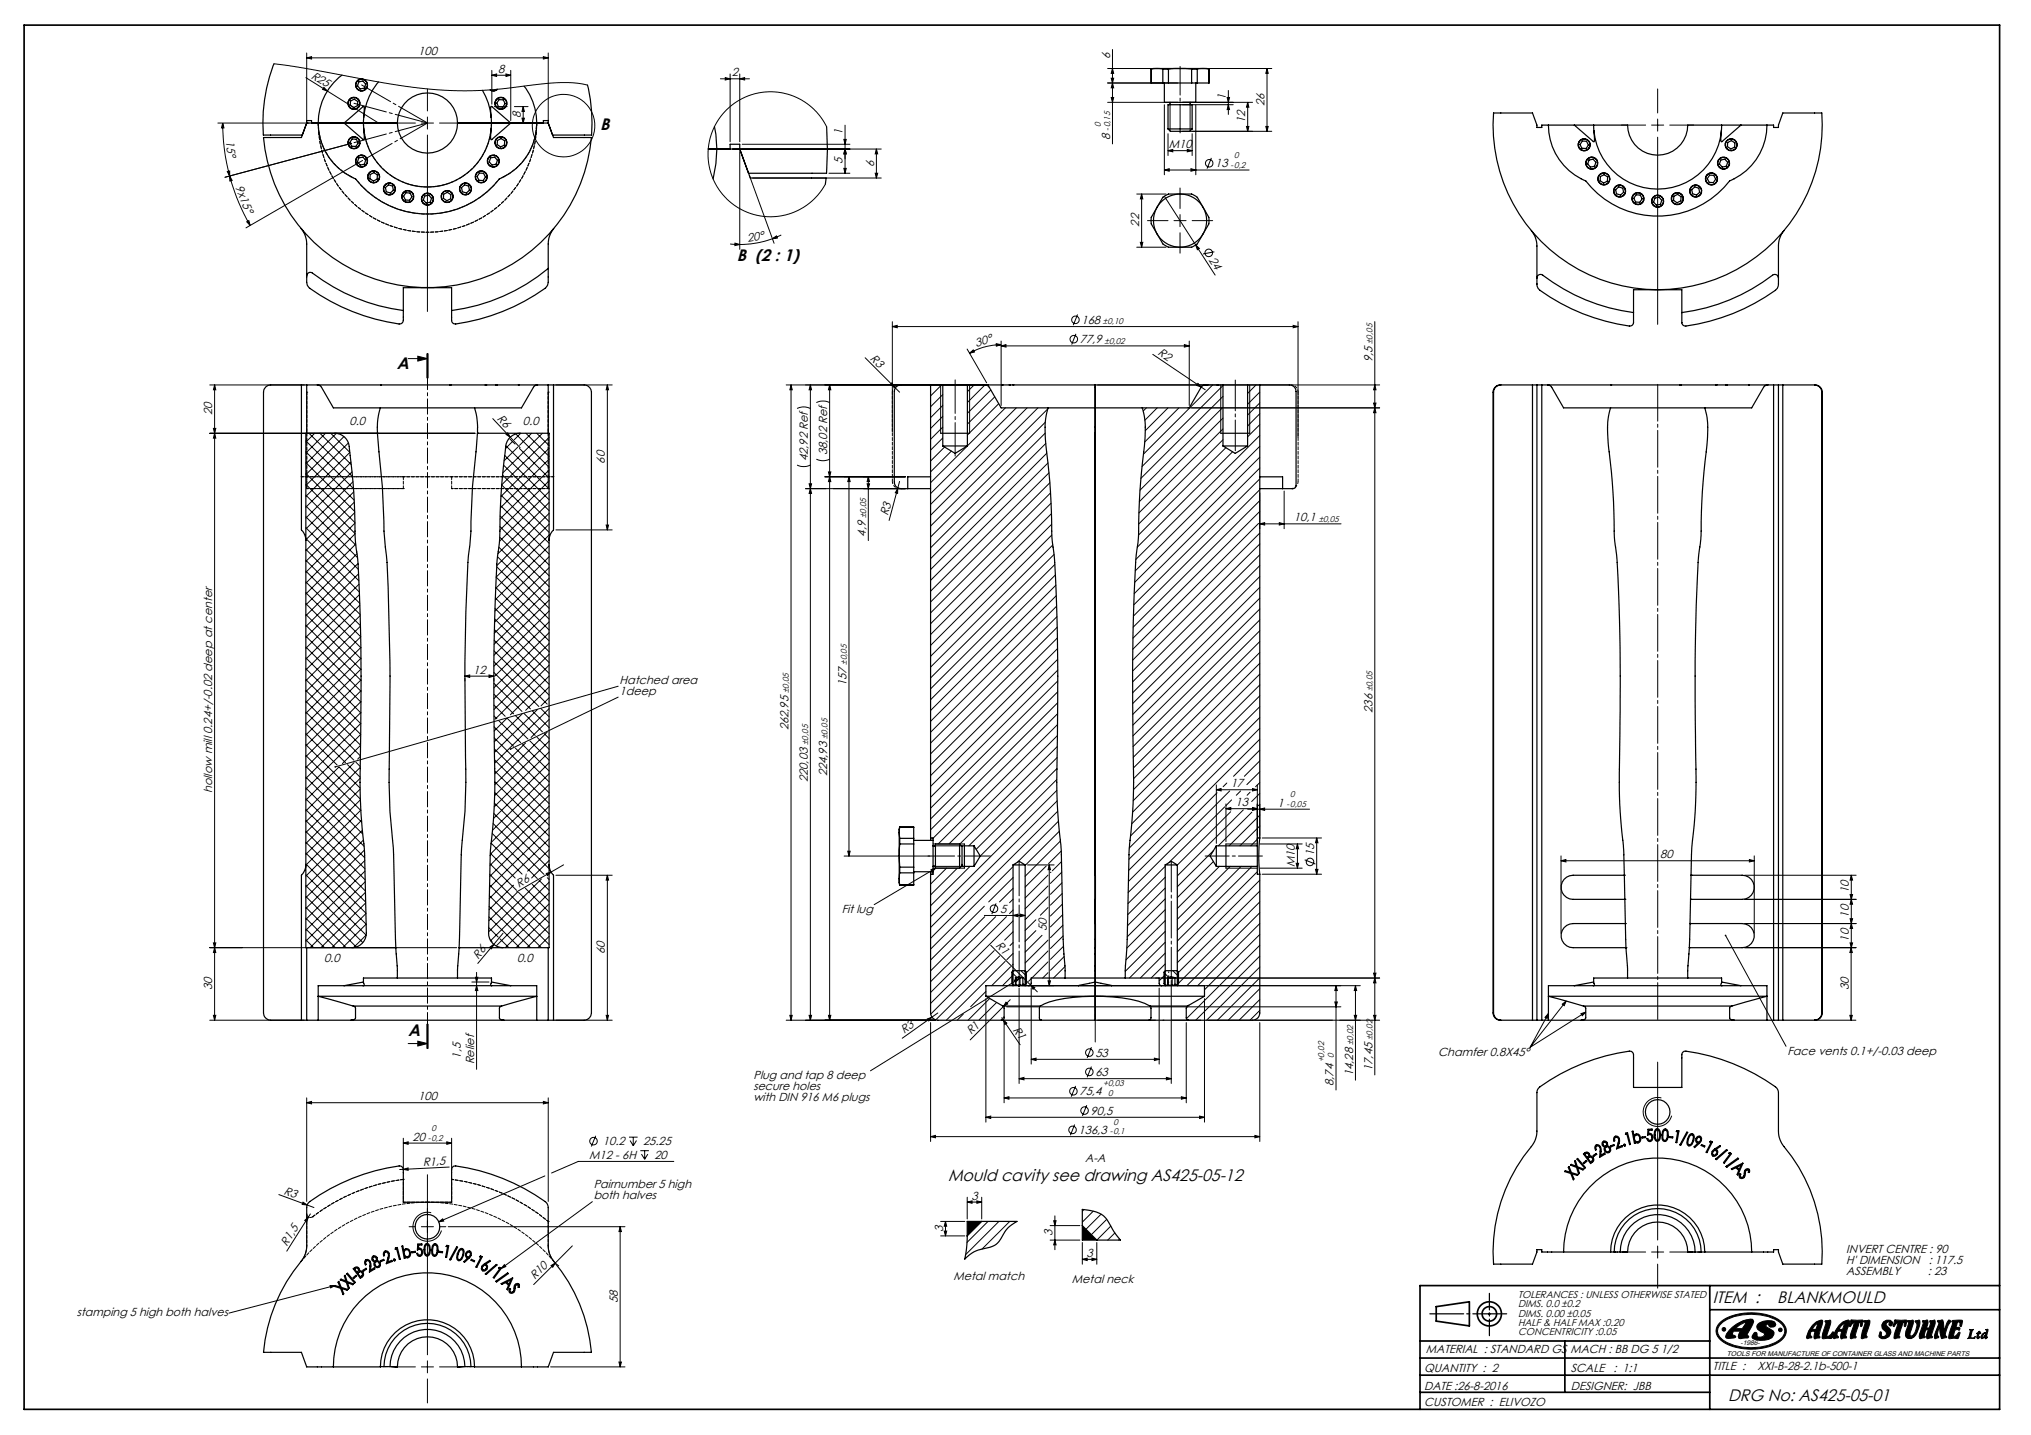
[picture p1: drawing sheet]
<svg xmlns="http://www.w3.org/2000/svg" width="841mm" height="594mm" viewBox="0 0 841 594" stroke-linecap="round" stroke-linejoin="round" font-family="sans-serif">
<defs><g id="words">
<g font-size="6.9">
<text x="248.5" y="54">B</text>
<text x="305" y="107.9">B (2 : 1)</text>
<text x="164.4" y="152.9">A</text>
<text x="169" y="428.7">A</text>
<text x="392.6" y="489">Mould cavity see drawing AS425-05-12</text>
<text x="709.3" y="539.4">ITEM :</text>
<text x="735.9" y="539.4">BLANKMOULD</text>
<text x="715.6" y="579.7">DRG No: AS425-05-01</text>
</g>
<g font-size="4.8">
<text x="173.2" y="22.9">100</text>
<text x="459.6" y="24.6" transform="rotate(-90 459.6 24.6)">6</text>
<text x="128.6" y="32.1" transform="rotate(32 128.6 32.1)">R25</text>
<text x="206.3" y="30.1">8</text>
<text x="303.1" y="31.6">2</text>
<text x="507.6" y="41.5" transform="rotate(-90 507.6 41.5)">1</text>
<text x="523.6" y="43.9" transform="rotate(-90 523.6 43.9)">26</text>
<text x="215.7" y="48.8" transform="rotate(-90 215.7 48.8)">8</text>
<text x="515.6" y="50.9" transform="rotate(-90 515.6 50.9)">12</text>
<text x="93.5" y="58.4" transform="rotate(83 93.5 58.4)">15°</text>
<text x="348.9" y="55.9" transform="rotate(-90 348.9 55.9)">1</text>
<text x="459.6" y="58" transform="rotate(-90 459.6 58)">8</text>
<text x="484" y="61.3">M10</text>
<text x="348.9" y="67.9" transform="rotate(-90 348.9 67.9)">5</text>
<text x="361.9" y="68.9" transform="rotate(-90 361.9 68.9)">6</text>
<text x="503.2" y="69.3">13</text>
<text x="97.4" y="77.5" transform="rotate(67 97.4 77.5)">9x15°</text>
<text x="471.7" y="93.8" transform="rotate(-90 471.7 93.8)">22</text>
<text x="309.6" y="100.2" transform="rotate(-10 309.6 100.2)">20°</text>
<text x="500.4" y="107.7" transform="rotate(57 500.4 107.7)">24</text>
<text x="447.8" y="134.1">168</text>
<text x="404.2" y="143.5" transform="rotate(-15 404.2 143.5)">30°</text>
<text x="447.1" y="142.1">77,9</text>
<text x="360.1" y="148.5" transform="rotate(45 360.1 148.5)">R3</text>
<text x="479.2" y="146.7" transform="rotate(34 479.2 146.7)">R2</text>
<text x="568.3" y="150.1" transform="rotate(-90 568.3 150.1)">9,5</text>
<text x="87.9" y="171.9" transform="rotate(-90 87.9 171.9)">20</text>
<text x="205.6" y="173.5" transform="rotate(47 205.6 173.5)">R6</text>
<text x="144.7" y="176">0.0</text>
<text x="216.6" y="176">0.0</text>
<text x="250.5" y="191.9" transform="rotate(-90 250.5 191.9)">60</text>
<text x="334.6" y="190.9" transform="rotate(-90 334.6 190.9)">42,92 Ref</text>
<text x="342.5" y="188.5" transform="rotate(-90 342.5 188.5)">38,02 Ref</text>
<text x="367.7" y="213.6" transform="rotate(-75 367.7 213.6)">R3</text>
<text x="535.8" y="215.8">10,1</text>
<text x="358.5" y="222.2" transform="rotate(-90 358.5 222.2)">4,9</text>
<text x="195.9" y="278.9">12</text>
<text x="256.6" y="283">Hatched area</text>
<text x="256.6" y="287.5">1deep</text>
<text x="350.6" y="284.1" transform="rotate(-90 350.6 284.1)">157</text>
<text x="568.3" y="295.1" transform="rotate(-90 568.3 295.1)">236</text>
<text x="326.5" y="302.4" transform="rotate(-90 326.5 302.4)">262,95</text>
<text x="334.5" y="323.8" transform="rotate(-90 334.5 323.8)">220,03</text>
<text x="342.5" y="321.4" transform="rotate(-90 342.5 321.4)">224,93</text>
<text x="87.9" y="328.3" transform="rotate(-90 87.9 328.3)">hollow mill 0.24+/-0.02 deep at center</text>
<text x="509.6" y="325.9">17</text>
<text x="511.6" y="333.7">13</text>
<text x="529" y="333.9">1</text>
<text x="536.2" y="359" transform="rotate(-90 536.2 359)">M10</text>
<text x="544.2" y="354.3" transform="rotate(-90 544.2 354.3)">15</text>
<text x="687.5" y="355.3">80</text>
<text x="214.9" y="367.5" transform="rotate(-30 214.9 367.5)">R6</text>
<text x="765.6" y="369.8" transform="rotate(-90 765.6 369.8)">10</text>
<text x="348.5" y="378">Fit lug</text>
<text x="414.2" y="377.9">5</text>
<text x="765.6" y="379.8" transform="rotate(-90 765.6 379.8)">10</text>
<text x="433.5" y="385.5" transform="rotate(-90 433.5 385.5)">50</text>
<text x="765.6" y="389.8" transform="rotate(-90 765.6 389.8)">10</text>
<text x="250.5" y="394.8" transform="rotate(-90 250.5 394.8)">60</text>
<text x="412.1" y="391.7" transform="rotate(45 412.1 391.7)">R1</text>
<text x="134.2" y="398.1">0.0</text>
<text x="197.9" y="397.2" transform="rotate(-50 197.9 397.2)">R6</text>
<text x="214.1" y="398.1">0.0</text>
<text x="87.9" y="409.8" transform="rotate(-90 87.9 409.8)">30</text>
<text x="765.5" y="409.8" transform="rotate(-90 765.5 409.8)">30</text>
<text x="374.4" y="428.1" transform="rotate(-35 374.4 428.1)">R3</text>
<text x="402.2" y="428.6" transform="rotate(-45 402.2 428.6)">R1</text>
<text x="419.3" y="426.2" transform="rotate(56 419.3 426.2)">R1</text>
<text x="453.6" y="437.5">53</text>
<text x="595.5" y="436.9">Chamfer 0.8X45°</text>
<text x="740.1" y="436.5">Face vents 0.1+/-0.03 deep</text>
<text x="190.9" y="438.2" transform="rotate(-90 190.9 438.2)">1,5</text>
<text x="196.4" y="440.6" transform="rotate(-90 196.4 440.6)">Relief</text>
<text x="568.3" y="443.3" transform="rotate(-90 568.3 443.3)">17,45</text>
<text x="312" y="446.6">Plug and tap 8 deep</text>
<text x="453.6" y="445.5">63</text>
<text x="552.2" y="449.6" transform="rotate(-90 552.2 449.6)">8,74</text>
<text x="560.3" y="445.5" transform="rotate(-90 560.3 445.5)">14,28</text>
<text x="173.2" y="455.4">100</text>
<text x="312" y="451.1">secure holes</text>
<text x="312" y="455.6">with DIN 916 M6 plugs</text>
<text x="447" y="453.5">75,4</text>
<text x="451.6" y="461.5">90,5</text>
<text x="170.8" y="472.1">20</text>
<text x="446.6" y="469.5">136,3</text>
<text x="244" y="479.7">M12 - 6H</text>
<text x="249.6" y="474.1">10.2</text>
<text x="266.3" y="474.1">25.25</text>
<text x="271" y="479.7">20</text>
<text x="175.2" y="482.6" transform="rotate(-3 175.2 482.6)">R1,5</text>
<text x="449.3" y="480.9">A-A</text>
<text x="245.9" y="491.9">Pairnumber 5 high</text>
<text x="117.3" y="494.1" transform="rotate(20 117.3 494.1)">R3</text>
<text x="245.9" y="496.4">both halves</text>
<text x="402.3" y="496.6">3</text>
<text x="390.5" y="509.8" transform="rotate(-90 390.5 509.8)">3</text>
<text x="435.8" y="511.5" transform="rotate(-90 435.8 511.5)">3</text>
<text x="118.8" y="516" transform="rotate(-58 118.8 516)">R1,5</text>
<text x="449.9" y="520.3">3</text>
<text x="764.5" y="518.6">INVERT CENTRE : 90</text>
<text x="764.5" y="527.6">ASSEMBLY</text>
<text x="764.5" y="523.1">H' DIMENSION</text>
<text x="798.3" y="527.6">: 23</text>
<text x="798.6" y="523.1">: 117.5</text>
<text x="221.4" y="529.9" transform="rotate(-45 221.4 529.9)">R10</text>
<text x="394.8" y="529.8">Metal match</text>
<text x="443.8" y="531.1">Metal neck</text>
<text x="255.8" y="539.3" transform="rotate(-90 255.8 539.3)">58</text>
<text x="31.8" y="544.8">stamping 5 high both halves</text>
<text x="590.5" y="560.1">MATERIAL : STANDARD GS</text>
<text x="650.4" y="560.1">MACH : BB DG 5 1/2</text>
<text x="589.7" y="568.1">QUANTITY : 2</text>
<text x="650.5" y="568.1">SCALE</text>
<text x="668.1" y="568.1">: 1:1</text>
<text x="709.3" y="566.9">TITLE :</text>
<text x="727.7" y="566.9">XXI-B-28-2.1b-500-1</text>
<text x="589.7" y="575.2">DATE :26-8-2016</text>
<text x="650.5" y="575.2">DESIGNER: JBB</text>
<text x="589.7" y="582">CUSTOMER : ELIVOZO</text>
</g>
<g font-size="4.1">
<text x="628.6" y="537.3">TOLERANCES : UNLESS OTHERWISE STATED</text>
<text x="628.6" y="541.2">DIMS. 0.0 ±0.2</text>
<text x="628.6" y="545">DIMS. 0.00 ±0.05</text>
<text x="628.6" y="548.8">HALF &amp; HALF MAX :0.20</text>
<text x="628.6" y="552.7">CONCENTRICITY :0.05</text>
</g>
<g font-size="3.5">
<text x="455.8" y="52.7" transform="rotate(-90 455.8 52.7)">0</text>
<text x="459.7" y="54.2" transform="rotate(-90 459.7 54.2)">-0,15</text>
<text x="511.1" y="65.5">0</text>
<text x="509.6" y="69.4">-0,2</text>
<text x="456.7" y="134.2">±0,10</text>
<text x="457.4" y="142.2">±0,02</text>
<text x="568.4" y="142.4" transform="rotate(-90 568.4 142.4)">±0,05</text>
<text x="358.6" y="214.5" transform="rotate(-90 358.6 214.5)">±0,05</text>
<text x="546.1" y="215.9">±0,05</text>
<text x="350.6" y="275.2" transform="rotate(-90 350.6 275.2)">±0,05</text>
<text x="326.6" y="286.9" transform="rotate(-90 326.6 286.9)">±0,05</text>
<text x="568.4" y="286.2" transform="rotate(-90 568.4 286.2)">±0,05</text>
<text x="342.6" y="305.9" transform="rotate(-90 342.6 305.9)">±0,05</text>
<text x="334.6" y="308.4" transform="rotate(-90 334.6 308.4)">±0,05</text>
<text x="532.8" y="334">-0,05</text>
<text x="534.3" y="330.1">0</text>
<text x="568.4" y="430.5" transform="rotate(-90 568.4 430.5)">±0,02</text>
<text x="552.3" y="437.8" transform="rotate(-90 552.3 437.8)">0</text>
<text x="560.4" y="432.7" transform="rotate(-90 560.4 432.7)">±0,02</text>
<text x="548.4" y="439.7" transform="rotate(-90 548.4 439.7)">+0,02</text>
<text x="456.8" y="449.6">+0,03</text>
<text x="458.8" y="453.5">0</text>
<text x="461" y="465.6">0</text>
<text x="177.2" y="472.2">-0,2</text>
<text x="178.7" y="468.3">0</text>
<text x="459.5" y="469.5">-0,1</text>
</g>
<g font-size="2.8">
<text x="720.7" y="557">-1986-</text>
<text x="715.1" y="561.2">TOOLS FOR MANUFACTURE OF CONTAINER GLASS AND MACHINE PARTS</text>
</g>
</g></defs>
<g fill="none" stroke="#000" stroke-width=".41">
<path d="M113.5 26.4l12.2 1.7 36.2 6.7 11.2 1.6 8.5 .8 10.1 .4 9.9-.3 22.7-2.6 7.6-.5 6.1 .1 5.3 .9M126.6 32.1l8.9 5.6M127 23.9l2-.4v.9zM127 21.9v28M127 23.9h100M134.1 36.2l1.4 1.5-1.9-.7zM135.5 37.7l21.2 13.2M150.4 32.8a2.49 2.49 0 0 0-3.1 1.7 2.49 2.49 0 0 0 1.8 3.1 2.49 2.49 0 0 0 3-1.8M177 36.8v9.1M203.7 31.1l1.9-.5v1zM203.7 29.1v14M203.7 31.1h7.8"/>
<path d="M206 37a2.27 2.27 0 0 1-3.1 .2M209.5 30.6l2 .5-2 .5zM211.5 29.1v20.8M225 23.5l2 .4-2 .5zM227 21.9v28M298.3 32.6h12M300.3 32.1l2 .5-2 .5zM302.3 30.6v28.1M306.3 32.6l2-.5v1zM306.3 30.6v28.1M458.6 34.4h29M458.6 28.4h22.7"/>
<path d="M460.1 32.4h1.1l-.5 2zM460.7 28.4l.5 2h-1.1zM460.7 34.4l.5 2h-1.1zM460.7 20.5v39.1M499.2 28.4h27.4M508.6 37.5v9.9M524.7 28.4l.4 2h-.9zM524.7 28.4v26M686.4 36.8v10M90.2 50.9h37.8M92.2 50.9l.5 2h-1zM92.2 50.9a83.9 83.9 0 0 0 2.9 22"/>
<path d="M145.6 59.3l-52.4 14.1M147.2 40.4a2.5 2.5 0 0 0-3.1 1.7 2.5 2.5 0 0 0 1.8 3.1 2.5 2.5 0 0 0 3.1-1.8M147.2 56.6a2.5 2.5 0 0 0-3.1 1.8 2.5 2.5 0 0 0 1.8 3.1 2.5 2.5 0 0 0 3.1-1.8M162.1 50.9h9.9M174.5 50.9h5M177 48.4v5M177 55.9v73M182 50.9h9.9M204.6 44.1h5.4M208.1 40.4a2.5 2.5 0 0 0-3.1 1.7 2.5 2.5 0 0 0 1.8 3.1 2.5 2.5 0 0 0 3-1.8M213 44.1h5.7M216.1 48.9h1l-.5 2z"/>
<path d="M216.6 44.1v6.8M216.6 44.1l.5 2h-1zM307.3 59.7h44.6M342.3 52.5l-1.9-3.3-2.5-3.1-3.4-3-4.1-2.5-3.9-1.5-4.1-.9-4.1-.2-4.2 .4-4.9 1.5-4 2.1-2.7 1.9-3.1 3.2-2.4 3.2-2.1 4.2-1.1 3.9-.6 4.3 .2 4.9 .9 3.9 1.4 3.5 2.3 3.9 2.9 3.4 2.8 2.4 4.2 2.5 3.9 1.5 4.5 .9 4.1 .1 4.5-.6 4-1.3 3.8-2 3.5-2.6 3.3-3.4 2.3-3.6M349.4 57.7h1l-.5 2zM349.9 51.8v19.9M458.6 42.4h29M460.1 40.4h1.1l-.5 2zM482.1 43.3v29M483.7 55.3v9.1M484.5 42.4v11.8M489.7 42.4h29"/>
<path d="M489.7 54.4h36.9M489.7 43.3h20.9M492.8 42.4v11.8M493.6 55.3v9.1M495.2 43.3v29M508.1 40.4h1l-.5 2zM508.6 43.3l.5 2.1h-1zM516.1 52.3h1l-.5 2.1zM516.6 42.4l.5 2h-1zM516.6 42.4v12M524.2 52.3h.9l-.4 2.1zM656.6 57.5a2.49 2.49 0 0 0-3 1.8 2.49 2.49 0 0 0 1.7 3.1 2.49 2.49 0 0 0 3.1-1.8"/>
<path d="M671.4 51.8h10M683.9 51.8h5M686.4 49.3v5M686.4 56.8v77.5M691.4 51.8h10M94.1 71l1-.2v2.1zM95.1 72.9l1 1.8-.9 .2zM95.1 72.9a85.1 85.1 0 0 0 8.5 20.4M150.1 66.4l-48.3 27.9M150.4 64.3a2.49 2.49 0 0 0-3.1 1.7 2.49 2.49 0 0 0 1.8 3.1 2.49 2.49 0 0 0 3-1.8M155.4 70.8a2.5 2.5 0 0 0-3.1 1.8 2.5 2.5 0 0 0 1.8 3 2.5 2.5 0 0 0 3-1.8M161.9 75.8a2.5 2.5 0 0 0-3.1 1.8 2.5 2.5 0 0 0 1.8 3 2.5 2.5 0 0 0 3.1-1.8"/>
<path d="M169.5 78.9a2.5 2.5 0 0 0-3.1 1.8 2.5 2.5 0 0 0 1.8 3.1 2.5 2.5 0 0 0 3.1-1.8M303.3 61.7h61.6M306.3 62.7v40.5M310.3 72.6l10.2 28.1M311.7 73.7h53.2M343.3 71.7h8.6M349.4 69.7h1l-.5 2zM349.9 61.7l.5 2h-1zM362.4 71.7h1l-.5 2zM362.9 61.7v12M362.9 61.7l.5 2h-1zM482.1 70.4l2.1-.6v1.1z"/>
<path d="M482.1 70.4h35.1M483.7 62.4l1.9-.5v1zM483.7 62.4h9.9M488.6 77.8v8.5M491.6 61.9l2 .5-2 .5zM493.1 69.8l2.1 .6-2.1 .5zM501.6 65.4l-1.8 4.4M659.8 65.1a2.49 2.49 0 0 0-3.1 1.8 2.49 2.49 0 0 0 1.8 3 2.49 2.49 0 0 0 3-1.7M664.8 71.6a2.49 2.49 0 0 0-3.1 1.8 2.49 2.49 0 0 0 1.8 3.1 2.49 2.49 0 0 0 3-1.8M671.3 76.7a2.5 2.5 0 0 0-3.1 1.7 2.5 2.5 0 0 0 1.8 3.1 2.5 2.5 0 0 0 3.1-1.8M678.9 79.8a2.5 2.5 0 0 0-3.1 1.8 2.5 2.5 0 0 0 1.8 3 2.5 2.5 0 0 0 3.1-1.7M695.2 79.8a2.5 2.5 0 0 0-3.1 1.8 2.5 2.5 0 0 0 1.8 3 2.5 2.5 0 0 0 3.1-1.7"/>
<path d="M702.8 76.7a2.5 2.5 0 0 0-3.1 1.7 2.5 2.5 0 0 0 1.8 3.1 2.5 2.5 0 0 0 3.1-1.8M709.3 71.6a2.5 2.5 0 0 0-3 1.8 2.5 2.5 0 0 0 1.7 3.1 2.5 2.5 0 0 0 3.1-1.8M102.2 91.8l.8-.5 .6 2zM177.7 80a2.5 2.5 0 0 0-3.1 1.8 2.5 2.5 0 0 0 1.8 3 2.5 2.5 0 0 0 3-1.7M319.8 98.8l1.7-1.2 .4 1zM319.8 98.8l-6.2 1.7-7.3 .7M323.5 97.3l-3.7 1.5M470.7 80.3h12.1M472.7 80.3v22M472.7 80.3l.5 2h-1zM475.2 91.3h8.5M482.1 81.2l13 20.2"/>
<path d="M486.1 91.3h5M488.6 88.8v5M488.6 96.3v8.5M493.6 91.3h8.5M687.1 80.8a2.5 2.5 0 0 0-3.1 1.8 2.5 2.5 0 0 0 1.8 3.1 2.5 2.5 0 0 0 3-1.8M302.3 101l4 .2M304.3 100.6l2 .6-2 .5zM470.7 102.3h12.1M472.2 100.3h1l-.5 2zM495.1 101.4l1.5 1.4-.8 .6zM495.1 101.4l8.1 12.5M502.8 104.2l-4.6 .9"/>
<path d="M369.5 135.2l2-.5v1zM369.5 133.2v45.7M369.5 135.2h168M445.5 138.2l-1.7 4.4M446.2 130.2l-1.8 4.4M535.5 134.7l2 .5-2 .5zM537.5 133.2v47.8M569.3 133.1v311.9M86.9 159.3h39.1M88.9 159.3l.5 2.1h-1zM88.9 159.3v263M169 148.4h8"/>
<path d="M173 147.5l4 .9-4 1.1zM176.8 146.4v10zM177 146.4v10M177.3 146.4v10M230.2 159.3h23.3M251.5 159.3v60.1M251.5 159.3l.5 2.1h-1zM325.5 159.3h81.4M327.6 159.3v263M327.6 159.3l.4 2.1h-.9zM335.6 159.3v263M335.6 159.3l.5 2.1h-1.1z"/>
<path d="M343.5 159.3v263M343.5 159.3l.5 2.1h-1zM358.2 148.1l12.2 12.1M368.6 159.2l.7-.7 1.1 1.7zM385.4 159.3l-.1 .1M389.5 159.3v20M389.9 159.3l-4.6 4.6M400.5 144.5l8.1 14M401.5 146.2l1.5-1.4 .5 .9zM401.5 159.3v20M403.4 159.3l-2.8 2.8M407.8 159.3l-7.2 7.3"/>
<path d="M412.5 142.3l2 .4-1.9 .6zM414.5 143.2l2.1-.5v1zM414.5 141.2v26.6M414.5 143.2h77.9M414.5 142.7a26.6 26.6 0 0 0-13 3.5M454.5 159.3h116.8M477.3 146.7l20.1 13.5M490.4 142.7l2 .5-2 .5zM492.4 141.2v26.6M496 158.7l1.4 1.5-1.9-.7zM502.1 159.3l-28.6 28.7M505.5 159.3v20"/>
<path d="M506.4 159.6l-33.5 33.5M517.5 159.3v20M520.1 159.3l-3.5 3.6M569.3 159.3l.5 2.1h-1zM86.9 179.3h109.8M88.4 177.3h1l-.5 2zM88.9 179.3l.5 2.1h-1zM128 179.3l18 18M130.3 179.3l-3.7 3.7M132.5 179.3l13 13M134.8 179.3l-8.2 8.2M136.9 179.3l8 8-18.3 18.2"/>
<path d="M139.3 179.4l-12.7 12.6M204 173.3l7.3 7.7M209.6 179.8l.7-.6 1 1.8zM213.6 179.6l13.8 13.8M215.6 179.3l-2.7 2.7M217.8 179.3l9.6 9.6M220.1 179.3l-5 5.1M222.3 179.3l5.1 5.2M224.6 179.3l-16.4 16.5M226.8 179.3l.6 .6M330.1 169.1a6 6 0 0 1 5.5 0M338 166.6a6.3 6.3 0 0 1 5.5 0"/>
<path d="M370.4 160.2l2.1 2.1M390.4 176.8l-5.1 5M390.4 172.3l-5.1 5.1M390.4 167.8l-5.1 5.1M390.4 163.3l-5.1 5.1M410.3 161.4l-9.7 9.7M411.9 164.3l-11.3 11.3M413.6 167.1l-13 13M416.3 168.8l-31 31M420.8 168.8l-35.5 35.5M425.3 168.8l-40 40M429.8 168.8l-44.5 44.5"/>
<path d="M432.8 179.3l-47.5 47.5M432.8 174.8l-47.5 47.5M433.9 169.3l-48.6 48.5M474.7 168.8l-1.3 1.3M479.2 168.8l-5.1 5.1M483.7 168.8l-9.5 9.5M488.2 168.8l-14.2 14.2M491.8 168.8h79.5M497.4 160.2l1.7 1.2M506.4 177.5l-34.8 34.8M506.4 168.6l-34.3 34.3M506.4 164.1l-34 33.9"/>
<path d="M506.4 173.1l-34.6 34.6M521.7 175.8l-5.1 5M521.7 166.8l-5.1 5M521.7 162.3l-5.1 5.1M521.7 171.3l-5.1 5M568.8 166.9h1l-.5 1.9zM569.3 168.8l.5 2h-1zM126.6 196l20.4 20.3M126.6 191.5l20.3 20.2M126.6 187l20 20M126.6 182.5l19.8 19.7M142.4 180.7l-15.8 15.8"/>
<path d="M144.3 183.3l-17.7 17.7M145.3 191.3l-18.7 18.7M145.8 195.3l-19.2 19.1M146.2 199.4l-19.6 19.6M208.1 196.6l19.3 19.3M208.5 192.5l18.9 18.9M209 188.6l18.4 18.3M209.4 184.5l18 17.9M211.2 181.7l2.1 2.1M211.3 181l4.1 4.3M212.2 182.7l-2.9 3M214.4 185.1l-5.7 5.6"/>
<path d="M215.1 185.6l12.3 12.3M227.4 181.1l-19.6 19.6 19.6 19.7M227.4 185.6l-20 19.9M227.4 190.1l-20.2 20.1M227.4 194.5l-20.4 20.4M227.4 199l-20.4 20.4M330.1 192.5a6.3 6.3 0 0 0 5.5 0M338 190.1a6.3 6.3 0 0 0 5.5 0M341.6 197.4h33.3M343 195.4h1l-.5 2zM343.5 197.4l.5 1.9h-1zM351.5 197.4v157"/>
<path d="M351.5 197.4l.5 1.9h-1zM359.6 197.4v26.4M359.6 197.4l.4 1.9h-.9zM372.5 199.3l-4.3 16.1M390.4 181.3l-5.1 5M391.2 185l-5.9 5.8M393.9 186.7l-8.6 8.6M433 183.6l-47.7 47.6M433.5 187.6l-48.2 48.2M434 191.6l-48.7 48.6M434.4 195.7l-49.1 49M434.7 199.8l-49.4 49.4"/>
<path d="M506.4 182l-34.9 34.9M507.6 185.3l-36.1 36.2M510.4 187l-39.4 39.5M521.7 193.7l-52 52M521.7 189.2l-51.8 51.8M521.7 184.7l-51.6 51.6M521.7 180.3l-51.4 51.3M521.7 198.2l-52.2 52.2M126.6 218.4l22 22M126.6 213.9l21.8 21.8M126.6 209.4l21.5 21.5M126.6 205l20.7 20.6"/>
<path d="M126.6 200.5l20.4 20.3M146.5 203.6l-19.9 19.8M146.7 207.8l-20.1 20.1M146.9 212.2l-20.3 20.2M147 216.6l-20.4 20.3M207 218l20.4 20.3M207.1 213.6l20.3 20.2M207.2 209.2l20.2 20.1M207.5 205l19.9 19.9M227.4 203.5l-20.6 20.6M227.4 208l-21.2 21.2M227.4 212.5l-21.7 21.7"/>
<path d="M227.4 217l-21.9 21.9 21.9 21.9M230.2 219.4h23.3M251 217.3h1l-.5 2.1zM333.6 202.3h41.3M335 200.3h1.1l-.5 2zM335.6 202.3l.5 2h-1.1zM359.1 200.3h.9l-.4 2zM371.7 202.2v2l-1-.2zM435 204l-49.7 49.7M435.2 208.3l-49.9 49.9M435.4 212.6l-50.1 50.1M435.5 217l-50.2 50.2"/>
<path d="M521.2 216.7l-52.1 52.1M521.7 216.8l2-.4v.9zM521.7 204v14.9M521.7 216.8h33.6M521.7 211.7l-52.6 52.5M521.7 207.2l-52.5 52.4M521.7 202.7l-52.4 52.3M529.7 216.4l2 .4-2 .5zM531.7 203.3v15.6M126.6 236.4l22.7 22.6M126.6 231.9l22.5 22.5M126.6 227.4l22.4 22.4"/>
<path d="M126.6 222.9l22.2 22.2M147 221l-20.4 20.4M147.3 225.2l-20.7 20.7M147.8 229.2l-21.2 21.2M148.2 233.2l-21.6 21.7M148.5 237.5l-21.9 21.9M205.7 234.6l21.7 21.7M206 230.4l21.4 21.4M206.6 226.5l20.8 20.8M206.9 222.4l20.5 20.4M227.4 221.5l-22.2 22.1M227.4 226l-22.3 22.3"/>
<path d="M227.4 230.5l-22.5 22.4M227.4 235l-22.6 22.6M227.4 239.5l-22.7 22.6M435.5 221.5l-50.2 50.2M435.9 225.6l-50.6 50.5M436.5 229.5l-51.2 51.1M436.8 233.7l-51.5 51.4M437 238l-51.7 51.6M521.7 238.6l-52.7 52.6M521.7 234.1l-52.7 52.7M521.7 229.7l-52.7 52.6M521.7 225.2l-52.7 52.6"/>
<path d="M521.7 220.7l-52.7 52.6M126.6 240.9l22.8 22.7-22.8 22.7M126.6 258.8l22.9 22.9M126.6 254.3l22.9 22.9M126.6 249.9l22.9 22.8M126.6 245.3l22.8 22.8M148.7 241.8l-22.1 22M148.8 246.1l-22.2 22.3M149 250.5l-22.4 22.3M149.2 254.8l-22.6 22.5M149.3 259.2l-22.7 22.6M204.8 256.2l22.6 22.5"/>
<path d="M205 251.8l22.4 22.4M205.1 247.5l22.3 22.3M205.3 243.2l22.1 22.1M227.4 243.9l-22.8 22.8M227.4 248.4l-22.9 22.8M227.4 252.9l-22.9 22.9M227.4 257.4l-22.4 22.4M437.2 242.2l-51.9 51.9M437.4 246.6l-52.1 52M437.5 250.9l-52.2 52.2M437.7 255.3l-52.4 52.3M437.8 259.6l-52.5 52.5"/>
<path d="M521.7 256.6l-52.5 52.4M521.7 252.1l-52.6 52.5M521.7 247.6l-52.6 52.6M521.7 243.1l-52.6 52.6M126.6 276.8l22.8 22.8M126.6 272.3l22.8 22.8M126.6 267.8l22.9 22.8M126.6 263.3l22.9 22.9M149.4 268l-22.8 22.8M149.5 272.4l-22.9 22.9M149.5 276.9l-22.9 22.9M192.5 279.9l2-.5v1z"/>
<path d="M192.5 279.9h12M202.5 279.4l2 .5-2 .5zM204.5 278.3l.3 .4M204.5 273.9l18.6 18.5M204.6 269.4l22 22.1M204.6 265l22.8 22.7M204.7 260.6l22.7 22.6M205 278.8l14.6 14.7M227.4 261.9l-22.9 22.9M227.4 266.4l-22.9 22.8M227.4 270.9l-22.9 22.8M227.4 275.4l-22.4 22.3"/>
<path d="M227.4 279.9l-16.1 16M437.9 264l-52.6 52.6M437.9 268.5l-52.6 52.6M438 272.9l-52.7 52.6M438 277.4l-52.7 52.6M521.7 279l-52.4 52.4M521.7 274.6l-52.3 52.2M521.7 270.1l-52.3 52.2M521.7 265.6l-52.4 52.3M521.7 261.1l-52.4 52.4M126.6 285.8l22.7 22.7-7.5 7.6M126.6 299.3l16.5 16.4"/>
<path d="M126.6 294.7l19.9 20M126.6 290.3l22.6 22.6M126.6 281.3l22.8 22.7M149.4 299.4l-22.8 22.8M149.4 294.9l-22.8 22.8M149.5 290.4l-22.9 22.8M149.5 281.4l-22.9 22.9M149.5 285.9l-22.9 22.8M192.5 280.8v1.1M204.5 287.3l8.2 8.2M204.5 282.8l11.6 11.7M204.5 280.8v1.1"/>
<path d="M204.5 291.8l4.7 4.7M204.6 296.4l1.1 1.1M206.5 298.3l9.1 9.1M209.9 297.3l-5.3 5.3M210 297.3l8.6 8.6M213.5 296.3l8.1 8.1M216.2 295.5l-11.5 11.6M217 295.3l7.6 7.7M220.5 294.3l6.9 6.9M222.5 293.7l-17.7 17.8M223.9 293.3l3.5 3.4M227.4 284.4l-9.7 9.6"/>
<path d="M227.4 288.8l-3.4 3.4M227.4 293.3l-22.6 22.6M227.4 297.8l-7.5 7.5M256 288.6l-44.6 21.5M256 284l-117.2 33.5M437.9 299.9l-49.4 49.4M437.9 295.4l-51.5 51.6M438 290.9l-52.7 52.6M438 286.4l-52.7 52.6M438 281.9l-52.7 52.6M521.7 297l-54.1 54M521.7 292.5l-53.6 53.5"/>
<path d="M521.7 283.5l-52.7 52.7M521.7 288l-53.1 53M126.6 317.2l23.2 23.1M126.6 312.7l22.8 22.8M126.6 308.2l22.6 22.6M126.6 303.7l13 13M140.3 317.5l-13.7 13.7M140.4 317.5l8.7 8.7M143.9 316.5l5.2 5.2M146.6 315.7l-20 20M147.4 315.5l1.8 1.8M149.2 317.7l-22.6 22.5"/>
<path d="M149.2 313.1l-1.1 1.1M149.4 304l-22.8 22.7M204.6 300.9l8 8M204.6 305.4l22.8 22.7M204.7 310l22.7 22.6M204.8 314.5l22.6 22.6M204.9 319.1l22.5 22.5M213.4 309.7l14 13.9M216.4 308.2l11 11M217.7 307.5l-12.8 12.8M219.4 306.7l8 8M222.4 305.2l5 5"/>
<path d="M225.4 303.7l2 2M226.6 303.1l-21.7 21.7M227.4 306.8l-22.6 22.5M227.4 311.3l-22.8 22.7M227.4 315.8l-23 23M437.7 318.1l-33.5 33.5M437.7 313.6l-36.5 36.5M437.8 309l-40.4 40.4M437.9 304.5l-44.9 44.8M521.7 310.5l-10.9 10.8M521.7 315l-6.4 6.3M521.7 301.5l-54.2 54.2"/>
<path d="M521.7 306l-54.3 54.3M521.7 319.5l-5.4 5.3M126.6 339.6l24.6 24.6M126.6 335.2l24.5 24.4M126.6 330.7l24.4 24.4M126.6 326.2l24.2 24.1M126.6 321.7l23.6 23.6M149.1 322.2l-22.5 22.5M149.1 326.7l-22.5 22.5M149.2 331.1l-22.6 22.6M149.4 335.3l-22.8 22.8M149.7 339.6l-23.1 23"/>
<path d="M204.5 336.7l22.9 22.9M204.7 332.4l22.7 22.7M204.9 328.1l22.5 22.5M204.9 323.6l22.5 22.5M227.4 320.3l-23.5 23.4M227.4 324.8l-24 23.9M227.4 329.2l-24.4 24.4M227.4 333.8l-24.5 24.4M227.4 338.2l-24.6 24.6M437.6 322.7l-31.7 31.7M437.6 327.2l-52.3 52.2M437.8 331.5l-52.5 52.4"/>
<path d="M438 335.8l-52.7 52.6M438.3 340l-17 16.9M503.7 326.9l1.9-.5v1zM503.7 324.9v24.2M503.7 326.9h16.9M504 328.1l-36.7 36.8M507.2 334l-23.2 23.1M507.6 334.7l2.1-.5v1zM507.6 332.8v15.6M507.6 334.7h13M508 324.1l-1.5 1.5M509.2 327.4l-42.1 42.1"/>
<path d="M509.6 336l-22.1 22.1M510 331.1l-2.4 2.4M513.7 327.4l-1.8 1.8M514.8 335.2l-27.3 27.4M516.6 335h25.7M517.6 327.9l-1.2 1.3M518.4 336.2l-13.9 13.9M518.7 334.2l1.9 .5-1.9 .5zM518.7 334.5l1.9 .5-1.9 .4zM518.7 326.4l1.9 .5-1.9 .5zM520.6 324.9v24.2M521.1 333.5l.6-.6v13"/>
<path d="M521.7 323.9l-1.8 1.7M521.7 328.4l-3.4 3.4M521.7 337.4l-12.7 12.7M521.7 335l2-.5v.9zM126.6 357.6l25 25M126.6 353.1l24.9 24.9M126.6 348.6l24.8 24.8M126.6 344.2l24.7 24.6M150 343.7l-23.4 23.4M150.5 347.8l-23.9 23.8M150.9 351.9l-24.3 24.2M151.1 356.2l-24.5 24.4"/>
<path d="M202.9 357.6l11 10.9M203 353.2l10.3 10.3M203.4 349l12.8 12.8M203.8 345l18.7 18.7M204.2 340.9l21 21M227.4 342.7l-24.7 24.7M227.4 347.2l-24.8 24.8M227.4 351.7l-8.9 8.9M227.4 356.2l-7.3 7.2M233.4 358l-5.2 3M349.5 354.4h35.5M351 352.3h1l-.5 2.1z"/>
<path d="M385.5 360l2-.6-1.5 1.4zM386.4 349.3h12.9M386.4 359.4h12.9M387.4 350.1h10.7M387.4 358.6h10.7M387.5 359.4l-25.5 15.1M391.9 359.4l-6.6 6.6M396.4 359.4l-11.1 11M401.7 358.6l-16.4 16.3M419.5 358.7l-34.2 34.2M425.5 358h11M433.2 358.5l-8.7 8.7"/>
<path d="M434.5 358l.5 2h-1zM434.5 358v50M438.6 344.1l-14.1 14.1M439.1 348.1l-14.6 14.6M439.5 352.3l-5.3 5.2M439.6 356.7l-3.8 3.8M482.5 358.6l-15.4 15.4M502.4 352.1l-14.9 15M502.5 356.6l-15 15M504.9 358.6l-17.4 17.5M507.6 349.3h13M507.6 359.4h13"/>
<path d="M509.4 358.6l-21.9 21.9M513.9 358.6l-26.4 26.4M518.4 358.6l-30.9 30.9M520.6 347.4l-2.7 2.7M521.7 349.3h17.5M521.7 359.4h17.5M521.7 341.9l-8.3 8.2M521.7 346.4l-.5 .5M522.6 346.9h24.6M536.7 357.4h1l-.5 2zM537.2 349.3l.5 2.1h-1zM537.2 349.3v10.1"/>
<path d="M540.2 355.9l4.5 1.8M544.7 359.9h1l-.5 2zM545.2 346.9v15M545.2 346.9l.5 2h-1zM646.4 356.3l2-.5v1zM646.4 354.3v32M646.4 356.3h80M724.4 355.8l2 .5-2 .5zM726.4 354.3v32M126.6 362.1l25.1 24.9-5.3 5.2M126.6 375.6l16.7 16.7M126.6 371.1l20.9 20.9"/>
<path d="M126.6 366.6l23.6 23.6M151.1 360.6l-24.5 24.5M151.2 365l-24.6 24.6M151.3 369.4l-22.9 22.9M151.4 373.8l-18.5 18.5M151.5 378.2l-14.1 14.1M202.5 379.5l12.7 12.8M202.5 375.2l17.2 17.1M202.6 370.8l21.6 21.5M202.7 366.4l24.7 24.6M202.8 362l24.6 24.5M212.7 366.4l-10.2 10.1"/>
<path d="M214.3 369.2l-11.9 11.9M214.7 369.4l12.7 12.6M217.6 367.7l9.8 9.8M220.4 366.1l7 6.9M223.2 364.4l4.2 4.1M224.2 363.8l-21.9 21.9M226.2 361.6l2-.6-1.5 1.4zM226.6 363.3l.8 .8M227.4 365.2l-24.2 24.2M227.4 369.7l-21.7 21.6M227.4 374.1l-18.2 18.2M227.4 378.6l-13.7 13.7"/>
<path d="M228.2 361l-14.2 8.2M230.2 362.3h23.3M251.5 362.3v60M251.5 362.3l.5 2h-1zM407.6 375.1l-22.3 22.3M407.6 378.9h16.9M407.8 379.4l-22.5 22.5M412.3 379.4l-27 27M412.5 373.9l-1.8 4.5M416.8 379.4l-31.5 31.4M419.5 376.7l-1.5 1.5M419.5 372.2l-1.5 1.5"/>
<path d="M419.5 367.7l-5.6 5.6M419.5 363.2l-10.1 10.1M419.5 378.9l2-.5v1zM422.5 378.4l2 .5-2 .5zM434 375.7l-3.2 3.1M434 371.2l-9.5 9.5M434 366.7l-9.5 9.5M434 362.2l-9.5 9.5M435.2 361l-.2 .2M439.7 361l-4.7 4.7M439.7 365.4l-4.7 4.8M439.8 369.8l-4.8 4.9"/>
<path d="M439.9 374.2l-4.9 5M440 378.6l-5 5.1M482.5 363.1l-15.5 15.5M482.5 367.6l-15.6 15.6M482.5 372.1l-15.7 15.7M482.5 376.5l-15.9 16M520.6 360.8l-33.1 33.2M521.7 364.3l-34.2 34.2M521.7 368.9l-34.2 34.1M521.7 373.3l-34.2 34.2M521.7 377.8l-30.2 30.2M522.6 361.9h24.6"/>
<path d="M722.4 362.3h46.2M722.4 372.3h46.2M766.1 370.3h1l-.5 2zM766.6 362.3l.5 2h-1zM766.6 372.3l.5 2h-1zM766.6 362.3v30M86.9 392.3h102.2M88.4 390.3h1l-.5 2zM88.9 392.3l.5 2h-1zM126.6 389l3.3 3.3M126.6 384.6l7.8 7.7M126.6 380.1l12.3 12.2"/>
<path d="M151.6 382.5l-9.7 9.8M202.4 384l3.9 3.9M202.8 392.1l1.7-1.2-.9 1.8zM203 389.1l.7 .7M204.5 390.9l-6.7 7.9M205.5 391.6h.1M207 388.6l3.7 3.7M208.3 386.3l-3.8 4.6M227.4 383.1l-9.2 9.2M227.4 387.6l-4.7 4.7M227.4 392.1l-.2 .2M410.2 391.3l19.3 19.3"/>
<path d="M411.7 393.5l-26.3 26.3M413.9 395.7l-26.4 26.5M416.2 398l-24.3 24.3M419.5 399.2l-.3 .3M419.5 394.7l-2.6 2.6M419.5 390.2l-1.3 1.2M419.5 385.7l-3.5 3.5M419.5 381.2l-34.2 34.2M428.9 385.2l-4.4 4.5M428.9 380.7l-4.4 4.5M431.5 387.2l-7 7M434 398.1l-6.7 6.7"/>
<path d="M434 389.1l-9.5 9.5M434 393.6l-9.5 9.5M440.1 383l-5.1 5.2M440.2 387.4l-5.2 5.2M440.3 391.8l-5.3 5.3M440.7 396l-5.7 5.6M482.5 381.1l-16.3 16.2M482.5 385.5l-16.6 16.6M482.5 390l-14.8 14.8M482.5 394.5l-10.3 10.3M482.5 399l-5.8 5.8M521.7 382.3l-25.8 25.7"/>
<path d="M521.7 386.8l-22.9 22.9M521.7 391.3l-30.4 30.4M521.7 395.8l-26.6 26.5M714.5 387.2l25.1 45.9M722.4 392.3h46.2M722.4 382.3h46.2M766.1 380.3h1l-.5 2zM766.1 390.3h1l-.5 2zM766.5 392.3v30M766.5 392.3l.5 2h-1zM766.6 382.3l.5 2h-1zM195.4 406.5h7.1"/>
<path d="M196.8 404.5h1.1l-.6 2zM197.3 408l.6 2h-1.1zM197.3 402.5v40.1M388.3 419.3l-14.7 10.5M398.9 419.7l-2.6 2.6M408.2 413.4v51.1M408.2 410.4l-6.3 6.3M409.8 413.3l-8.9 9M412.7 415l-7.3 7.2M415.5 416.6h.1M415.5 416.6l-13.8 13.9M416.6 414.9l.7 .7-1.8 1z"/>
<path d="M416.8 416.8h138.4M418.3 413.8l-2.8 2.8M418.5 400.2l-7.9 7.8M419 402.5l2 2.1M419.3 407.3l.5 .5M419.5 403.6l-4.4 4.4M420 405.7l2-.6-1.5 1.5zM421.5 408h1M421.6 407.7l.7 .7M422 407.5v1M422 409v39.5M422 405.1l-61.6 38.2"/>
<path d="M422.3 407.7l-.7 .7M422.8 401.8l2.2 2.2M423.5 407l.8 .8M425.2 406.9l-.7 .7M426.7 407.7l1.8 1.1-.7 .7zM427 405.1l-1.1 1.1M427 409v31.5M434 402.6l-2.2 2.2M434 406h1l-.5 2zM441 400.1l-4.8 4.7M441 404.6l-.2 .2M478.5 404.8h92.8"/>
<path d="M480 409v31.5M482 407.1l.7 .7M482 402.6l1.9 2M482.5 403.5l-2.5 2.5M482.5 408h.1M484.6 404.5l.8 .7M485 404.3v1M485 405.8v42.7M485.4 404.5l-.8 .7M485.6 401.8l2.4 2.3M486.5 407.2l.7 .6M492.4 416.1l-1.2 1.2"/>
<path d="M498.8 413.4v51.1M521.7 400.3l-22.1 22M521.7 404.8l-17.6 17.5M521.7 409.3l-13.1 13M521.7 413.7l-8.6 8.6M521.7 418.2l-4.1 4.1M552.7 414.8h1.1l-.6 2zM553.2 408l.6 2h-1.1zM553.2 408v43.2M561.3 408l.5 2h-1zM561.3 408v39.1M563.3 408h-140.3"/>
<path d="M568.8 402.8h1l-.5 2zM569.3 404.8l.5 2.1h-1zM641.2 419.6l-.6 2-.8-.5zM641.2 419.6l-7.6 13.9M646.9 415.6l1.6-1.2-.8 1.9zM648.5 414.4l-14.9 19.1M654.6 419.6l2-.6-1.4 1.4zM656.6 419l-23 14.5M86.9 422.3h39.1M88.4 420.3h1l-.5 2zM169 432h8M173 431l4 1-4 1z"/>
<path d="M176.8 424v10M177 424v10M177.3 424v10M230.2 422.3h23.3M251 420.3h1l-.5 2zM325.5 422.3h61.8M327.1 420.3h.9l-.4 2zM335 420.3h1.1l-.5 2zM343 420.3h1l-.5 2zM384 421.8l1.9-.8-1.3 1.6zM385.3 423.3v49.2M414.7 422l-.2 .1"/>
<path d="M414.8 421.3l.6 .8M415.4 422.1l1.5 1.4-.8 .6zM415.4 422.1l7 10.4M415.8 423.3v33.2M415.8 420.8l-.4 .4M427 438.5l2-.5v1zM427 438.5h53M451.9 433.5l-1.7 4.4M454.5 422.3h24M478 438l2 .5-2 .5zM481.5 422.3h.5M485 422.3h12.2"/>
<path d="M491.2 423.3v33.2M500.2 422.3h71.1M521.7 423.3v49.2M560.8 420.3h1l-.5 2zM568.8 420.3h1l-.5 2zM686.4 439.7v73.6M752.4 422.3h16.1M766 420.3h1l-.5 2zM127 456.5l2-.6v1zM127 454.4v42.9M127 456.5h100M225 455.9l2 .6-2 .4z"/>
<path d="M227 454.4v42.9M415.8 454.5l2-.5v1zM415.8 454.5h75.4M422 446.5l2-.5v1zM422 446.5h63M445.4 449.5l-1.8 4.4M450 457.5l-1.8 4.4M451.9 441.5l-1.7 4.4M483 446l2 .5-2 .5zM489.2 454l2 .5-2 .5zM688 454.5a6 6 0 0 0-7.4 4.2 6 6 0 0 0 4.3 7.4 6 6 0 0 0 7.3-4.3M167 473.2l2-.6v1.1z"/>
<path d="M167 471.2v13.2M167 473.2h20M185 472.6l2 .6-2 .5zM187 471.2v13.2M246.7 470.1l-1.8 4.5M260.5 470.7h3.5M260.9 472.1l1.3 2.2M262.2 470.7v3.6M263.6 472.1l-1.4 2.2M265.1 476.3h3.6M265.6 477.7l1.3 2.1M266.9 476.3v3.5"/>
<path d="M268.3 477.7l-1.4 2.1M385.3 470.5l2-.5v1zM385.3 470.5h136.4M408.2 462.5l2-.5v1zM408.2 462.5h90.6M445 465.5l-1.8 4.4M496.7 462l2.1 .5-2.1 .5zM519.6 470l2.1 .5-2.1 .5zM115.5 494.5l11.7 4.3M125.5 497.6l1.7 1.2-2.1-.2zM127.2 498.8l2.8 1M167 484l2-.6v1z"/>
<path d="M167 484l-1.5 .1M177 486.3v74.5M186 483.1l-19 .9M225.6 486.8l-43.9 19M245.3 497.4l-37.8 27.7M279 480.8h-39.5l-11.1 4.8M400.5 497.6l2-.5v1zM400.5 495.6v9M400.5 497.6h6M404.5 497.1l2 .5-2 .5zM406.5 495.6v9M126.2 505.2l1.5-1.4-.7 1.9z"/>
<path d="M127.7 503.8l-9 14.1M128.5 502.5l-.8 1.3M169.4 507.8h2.6M174.5 507.8h5M178.5 502a6 6 0 0 0-7.3 4.3 6 6 0 0 0 4.3 7.3 6 6 0 0 0 7.3-4.2M181.7 505.8l1.6-1.3 .4 1zM182 507.8h2.6M185.6 507.8h73.2M237 515.7l-7.1 7.1M256.8 507.8v58M256.8 507.8l.5 2h-1zM389.5 511.6h10"/>
<path d="M389.5 505.6h10M391 509.6h1l-.5 2zM391.5 505.6v6M391.5 505.6l.5 2h-1zM409.1 505.6l-8.7 8.7M413.6 505.6l-13.8 13.8M418.1 505.6l-11.5 11.4M434.8 507.3h12.3M434.8 513.3h12.3M436.3 505.3h1l-.5 2zM436.8 513.3l.5 2h-1zM436.8 503.3v14"/>
<path d="M448.2 514.3v9M448.8 500.7l-.6 .7M452.7 501.4l-4.5 4.5M454.2 514.3v9M455.9 502.6l-6.2 6.2M458.3 504.7l-6.4 6.4M460 507.5l-5.8 5.8M461.6 510.4l-2.9 2.9M463.6 512.9l-.4 .4M671.4 518.3h10M683.9 518.3h5M686.4 515.8v5"/>
<path d="M691.4 518.3h10M136.7 532.2l2-.1-1.8 1zM138.7 532.1l-43.9 11.5M208.8 523.5l.6 .8-1.9 .8zM228.2 523.9l1.7-1.1-1 1.8zM229.9 522.8l-8.9 8.9M230 522.9l1.5 1.1M448.2 521.3l2-.5v1zM448.2 521.3h6M452.2 520.8l2 .5-2 .5zM686.4 523.3v9.9M616.2 543.9h1"/>
<path d="M616.4 543.5l.7 .7M616.7 543.4v1M617.1 543.5l-.7 .7M712.2 548.5a19.1 19.1 0 0 1 16.6-4.2 12.3 12.3 0 0 1 10 5.4 4.3 4.3 0 0 1-2 5 23 23 0 0 1-23.4 0 4.1 4.1 0 0 1-1.2-6.2zM712.5 547.2a23.6 23.6 0 0 1 21.1-2.4 7.5 7.5 0 0 1 6.1 6.3 8.2 8.2 0 0 1-6.5 6.1 23.7 23.7 0 0 1-20.4-2.3 4.7 4.7 0 0 1-.3-7.7zM716.1 550.6a13.2 13.2 0 0 1 9.6-4.5l.5 .9-.4 1-2.3 4.5 .6 .7-.2 .5-3.8 .3-.3-.8 .9-2.2h-2.9l-.4 1.5 1.3 .8-.7 .5a4.7 4.7 0 0 1-3.4-.1l.3-1.5zM718.5 550a5.9 5.9 0 0 1 4.3-2.6v.6l-1.4 2zM727.9 548.1a6.6 6.6 0 0 1 6.9-.9l.5 1.1-.3 .6-.6 .4h-1.4l-.6-.5 .2-.8h-.2l-1 .4-.2 .4 .2 .5 2.8 1.6 .4 .6a3.3 3.3 0 0 1-3.8 3.2 5.3 5.3 0 0 1-5.3-1.1l.1-.6 1.1-1.5 .8 .3 .3 1.6a2.69 2.69 0 0 0 2.9-.9l-.5-.8a2.92 2.92 0 0 1-2.7-2.8zM750.5 548.6a4.3 4.3 0 0 1 3.8-2.2l.5 .5-.3 1.7a7.6 7.6 0 0 0-1.3 4.3l.3 .8-1.8 .5a.71 .71 0 0 1-.5-1.2l.4-1.9h-.2a1.24 1.24 0 0 0-1.8 1.2l.6 1.4-2 .3-.2-.5 .9-2.6zM751.5 548.7l1.2-.9-.8 2.5-1.5-.1zM755.8 546.8l1.8-.4 .5 .3-.2 1.7-1.4 4.2 .1 .6a3.1 3.1 0 0 0 2.3-1.9l.4 .3-.9 2.4-3.5 .2-.4-.3a4.6 4.6 0 0 1 .7-3.5l.9-2.6zM761.5 548.6a4.3 4.3 0 0 1 3.9-2.2l.4 .5-.3 1.7a7.6 7.6 0 0 0-1.3 4.3l.4 .8-1.9 .5a.73 .73 0 0 1-.5-1.2l.5-1.9h-.2a1.24 1.24 0 0 0-1.8 1.2l.6 1.4-2.1 .3-.1-.5 .9-2.6z"/>
<path d="M762.5 548.7l1.2-.9-.7 2.5-1.6-.1zM766.5 546.4h4.7l.3 .4-.8 2.3-.3-.3-.1-1.3-.5-.1-1.6 5.3 .3 1-1.8 .4-.6-.4 .2-1.4 1.5-4.9-.7 .4-.9 1.3h-.3zM772 546.7l1.9-.3 .4 .4-.3 1.9-1.3 3.8a.62 .62 0 0 1 .4 .7 .62 .62 0 0 1-.6 .5l-1.3 .4-.5-.2 .5-2.8 1.1-3.3-.5-.8zM779.9 547.2l1.3-.7h1.5l1 .8-.2 1.2-.3 .3-.9-.2-.2-.6 .5-.5-.4-.3a1.07 1.07 0 0 0-1.1 1.4 3.1 3.1 0 0 1 1.1 4.7l-1.6 .8h-1.3l-1.2-.8 .5-2 .5 .3-.1 1.1 .5 .6h.7l.9-.8 .1-.8-1.8-1.8-.2-1.4zM784.6 546.4h4.7l.3 .3-.7 2.4-.4-.3-.1-1.3-.5-.2-1.6 5.5 .4 .9-2.1 .4-.3-.3 .1-1.5 1.6-4.8a1.11 1.11 0 0 0-1.3 1l-.3 .6h-.4zM790 546.7l1.8-.3 .5 .3-.1 1.3-1.3 4.3 .5 .8a5.1 5.1 0 0 0 2.3-5.2l-.7-.7 .1-.5 1.8-.1a9.3 9.3 0 0 1-2.5 6.9l-1 .6-1.4-.1-.6-.4a6.8 6.8 0 0 1 .9-5.5zM796.3 546.6h1.9a3.7 3.7 0 0 1-.5 3.1h1.1l.6-2.1a.51 .51 0 0 1-.3-.5 .51 .51 0 0 1 .3-.4M796.4 546.6a.56 .56 0 0 0-.3 .5 .56 .56 0 0 0 .3 .5l-1.1 3.3a2.98 2.98 0 0 0-.4 3.2l2.2-.5-.3-.9 .6-2.2h1.1a3.8 3.8 0 0 0-.6 3.6l2.3-.5-.4-.9 .8-2.7a4.3 4.3 0 0 0 .6-3.5l-1.9 .2M802.3 546.7l2.2-.2 .6 4.5a8.3 8.3 0 0 1 1.8-4.6l.9 .6a8.9 8.9 0 0 0-2.2 5.9l.4 .3v.5l-2 .4-.7-2.3-.2-2.8-.8 3.2 .5 1.4-1.2 .5-.5-.1a3.2 3.2 0 0 1 .4-2.8l1.4-3.4zM808.4 546.7l4-.2 .3 .4-.7 2.3-.5-.6v-1.1l-1-.3-.6 2.4 1.1-.2 .6 .6-.2 .6-.9-.3-1 .2-.6 2.4 .3 .3a2.39 2.39 0 0 0 1.8-1.6l.4-.2 .2 .4-.8 2.2-3.5 .2-.4-.3 .3-1.9 1.3-4zM815.4 550.3h2l-.9 .9-.4 2.4 .9 .2 1-.7-.3 .9-3 .1 .5-.5 .6-2.1 .1-.7zM819.3 551.1l.6-.1-.3 .7h.7l-.8 .3-.3 1.7 .7-.4-.9 .8-.5-.6 .5-1.5-.6 .1 .6-.4z"/>
<path d="M821.6 552l.5-.2a1.5 1.5 0 0 1-1 1.8l-.1-.6zM822.1 550.4l1.1-.2-.7 3.3 .5-.2-.3 .6-.7 .2 .1-1.3-.9 1.1-.7 .1a1.87 1.87 0 0 1 2-2.4v-1.1zM822.7 552.6l-.7 .7M162.1 565.8h9.9M174.5 565.8h5M177 563.3v5M177 570.8v9.9M182 565.8h9.9M228 565.8h30.8M256.3 563.8h1l-.5 2z"/>
<circle cx="233.4" cy="52" r="12.9"/>
<circle cx="500.7" cy="67.6" r="1.55"/>
<circle cx="500.5" cy="104.7" r="1.56"/>
<circle cx="445.3" cy="132.4" r="1.55"/>
<circle cx="444.6" cy="140.4" r="1.55"/>
<circle cx="542.5" cy="356.8" r="1.55"/>
<circle cx="411.6" cy="376.2" r="1.55"/>
<circle cx="451.1" cy="435.7" r="1.55"/>
<circle cx="444.5" cy="451.7" r="1.55"/>
<circle cx="449.1" cy="459.7" r="1.56"/>
<circle cx="451.1" cy="443.7" r="1.55"/>
<circle cx="245.7" cy="472.4" r="1.55"/>
<circle cx="444.1" cy="467.7" r="1.56"/>
<circle cx="713.8" cy="550.3" r=".75"/>
<circle cx="737.2" cy="550.5" r=".75"/>
</g>
<g fill="none" stroke="#000" stroke-width=".7" stroke-linecap="butt">
<circle cx="616.7" cy="543.9" r="5"/>
<circle cx="616.7" cy="543.9" r="3"/>
</g>
<path d="M592.1 543.8h31.8" fill="none" stroke="#000" stroke-width=".5" stroke-dasharray="15.2 1.3 1.3 1.3" stroke-dashoffset="1.2"/>
<path d="M616.7 535.4v17.5" fill="none" stroke="#000" stroke-width=".5" stroke-dasharray="15.2 1.3 1.3 1.3" stroke-dashoffset="8.4"/>
<path d="M10 10.4h818v573h-818zM708 532.2v51.2M828 532.2h-240v51.2M588 555.1h120M594.7 540.9l13.7-2v9.9l-13.7-1.9zM648 555.1v21.2M708 542.1h120M588 562.1h240M588 569.2h240M588 576.3h120" fill="none" stroke="#000" stroke-width=".7"/>
<g fill="#000">
<path d="M400.5 505.6h6l-6 6zM448.2 507.3l6 6h-6z"/>
<path d="M718.5 550l2.2-1.8 1.6-.7a.35 .35 0 0 1 .5-.1 .35 .35 0 0 1 0 .6l-1.4 2zM716.2 550.5l-1.3 1.7a1.12 1.12 0 0 0-.2 1.6 1.12 1.12 0 0 0 1.5 .2l1.8-.2a.59 .59 0 0 0 .8-.6 .59 .59 0 0 0-.8-.5 .63 .63 0 0 1-.7-.4 .63 .63 0 0 1 .2-.8l.3-.5h2.9l-.7 1.2a1.19 1.19 0 0 0-.1 1.7 1.19 1.19 0 0 0 1.7 0h1.5a.68 .68 0 0 0 1-.4 .68 .68 0 0 0-.6-.9l2.3-4.6a1.28 1.28 0 0 0 .1-1.7 1.28 1.28 0 0 0-1.7-.2l-1.1 .1a15.5 15.5 0 0 0-6.9 4.3zM727.9 548.1a2.1 2.1 0 0 0 1.5 3.3 1.07 1.07 0 0 1 1.3 1.1 1.07 1.07 0 0 1-1.4 1h-.4a1.03 1.03 0 0 1-1.2-.2 1.03 1.03 0 0 1-.1-1.2l-.2-.5a1.65 1.65 0 0 0-1.7 2.4 8 8 0 0 0 8.4-.7l.5-1.4a3.9 3.9 0 0 0-2.9-2.5 .82 .82 0 0 1-.2-1 .82 .82 0 0 1 1.1-.3 .96 .96 0 0 0 .1 1.2 .96 .96 0 0 0 1.3 0 1.31 1.31 0 0 0 1.3-1.4 1.31 1.31 0 0 0-1.6-1.1 6.9 6.9 0 0 0-5.8 1.3zM736.4 550.5a.75 .75 0 0 0 1.5 0 .75 .75 0 0 0-1.5 0zM713.1 550.3a.75 .75 0 0 0 1.5 0 .75 .75 0 0 0-1.5 0zM712.2 547.5a4.7 4.7 0 0 0 1.1 7.8 23.6 23.6 0 0 0 24.1-.3 4.8 4.8 0 0 0-.4-8.4 23.6 23.6 0 0 0-24.1 .3zM713.1 547.5a22.6 22.6 0 0 1 24 0 4.2 4.2 0 0 1-.5 7.4 23 23 0 0 1-23.5-.5 4.1 4.1 0 0 1 0-6.9zM755.8 546.7l.3 1.2a14.8 14.8 0 0 0-1.6 5.9l.3 .4 3.6-.2 .9-2.4-.2-.3-.3 .1a1.81 1.81 0 0 1-2.4 1.5l.6-1.9a7.6 7.6 0 0 0 1-4.4zM762.9 548.3l.8-.5-.4 1.5a.93 .93 0 0 1-1.2 1l-.7-.1zM762.4 547.7a8.6 8.6 0 0 0-3.3 6.1l.5 .3 1.6-.3 .1-.4-.6-1.1a1.14 1.14 0 0 1 .6-1.2 1.14 1.14 0 0 1 1.3 .2l-.4 2.7 .5 .2 1.8-.4 .1-.4-.3-.3a7.3 7.3 0 0 1 1.2-4.5l.3-1.3-.3-.8a2.15 2.15 0 0 0-2.4 .7zM771.9 546.7l.4 1.1-1.3 4-.3 1.9 .3 .4 2.1-.5-.4-1.1 1.6-5.3-.4-.8zM780.1 546.9a2.6 2.6 0 0 0 .9 4.5 1.18 1.18 0 0 1-.8 2 1.18 1.18 0 0 1-1.1-1.8l-.6-.2-.4 1.8a2.8 2.8 0 0 0 4.4-.3 2.8 2.8 0 0 0-1.3-4.2 .86 .86 0 0 1 .1-1.2 .86 .86 0 0 1 1.2 .1 .76 .76 0 0 0 .2 1.3 .76 .76 0 0 0 1-.9 1.86 1.86 0 0 0-1.1-1.6 1.86 1.86 0 0 0-1.9 .3zM784.5 546.4l-.5 2.7h.4l.7-1.2 .9-.5-1.3 3.9a2.97 2.97 0 0 0-.4 2.7l.6 .1 1.8-.4-.4-1 1.6-5.4 .6 .3v1.4l.3 .2 .4-.4 .4-1.8-.3-.6zM790 546.7l-.1 .4 .5 .7a9.1 9.1 0 0 0-1.3 5.5 2.54 2.54 0 0 0 2.6 .8 2.54 2.54 0 0 0 1.8-2 7.1 7.1 0 0 0 1.4-5.5l-1.8 .1-.1 .4a2.01 2.01 0 0 1 .5 2.9 3.2 3.2 0 0 1-2.3 3.1 1.79 1.79 0 0 1 .2-2.5l.4-1.4a2.54 2.54 0 0 0 .4-2.7zM796.2 546.7l-.2 .3 .4 .8-.3 1a8.3 8.3 0 0 0-1.3 5.1l.4 .2 1.9-.5-.3-.9 .6-2.2h1.1l-.7 2.1 .1 1.4 2.2-.3 .1-.4-.4-.6 .5-1.9a5.3 5.3 0 0 0 .9-4.2l-2.1 .2 .3 1-.6 1.9h-1.1l.7-2.1-.2-1.1zM808.4 546.7l.1 1.3-1.6 5.8 .4 .4 1.3-.3 2.1 .2 .9-2.5-.5-.1-1.3 1.4a.54 .54 0 0 1-.8 .3 .54 .54 0 0 1 0-.9l.1-.4a1.45 1.45 0 0 1 .7-1.4 1.45 1.45 0 0 1 1.6 .1l.1-1h-1.6l.4-1.4a.69 .69 0 0 1 .3-.9 .69 .69 0 0 1 .9 .2l.1 1.5a.39 .39 0 0 0 .5 .1 .39 .39 0 0 0 .2-.5l.4-1.6-.3-.5zM822.1 550.4l.7-.1a.37 .37 0 0 1 .5 .1 .37 .37 0 0 1-.1 .5l-.7 2.3 .1 .4 .4-.3-.1 .4-.9 .4 .1-1.3-.8 1a.61 .61 0 0 1-.9 .2 .61 .61 0 0 1 0-1l.5-.8 .8-.5a.82 .82 0 0 0 .7-.3 .82 .82 0 0 0 .1-.9zM821.6 552l-.6 1 .1 .7 .5-.3 .7-1.6zM818.6 551.9l.4-.2 .3-.6 .6 .1a.33 .33 0 0 0-.1 .4 .33 .33 0 0 0 .4 .1l-.7 .3-.4 1.6 .8-.3-.9 .8-.5-.5 .5-1.6-.6 .1zM815.4 550.3h2l-.8 .8-.5 2.5 1 .2 .9-.7-.3 .9-3 .1 .6-.6 .5-2 .1-.7zM802.3 546.7v.5l.6 .6a10.1 10.1 0 0 0-1.8 6.2l.4 .1 1.1-.4 .1-.6a1.18 1.18 0 0 1-.3-1.8l.7-2.3 .2 2.3a3.3 3.3 0 0 0 .7 2.8l2-.4v-.5a.94 .94 0 0 1-.4-1.5 10 10 0 0 1 2.2-4.8l-.8-.5a8 8 0 0 0-1.9 4.6l-.6-4.4zM766.5 546.4l-.7 2.7h.4l.8-1.2 .8-.5-1.2 3.9a2.89 2.89 0 0 0-.4 2.7l.6 .1 1.8-.5-.4-.9 1.6-5.4 .5 .3 .1 1.3 .3 .3 .8-2.3-.3-.5zM751.7 548.5l-1.3 1.7 1.1 .1a.76 .76 0 0 0 .8-1l.4-1.5zM750.8 548.3a4.3 4.3 0 0 1 3.7-1.9l.3 .4-.1 1-1.5 4.7 .4 1.2-2.3 .4v-2.2a.6 .6 0 0 0 .1-.8 .6 .6 0 0 0-.8-.1 1.23 1.23 0 0 0-1 1.5l.7 .9-.2 .4-1.6 .3-.5-.4a9.1 9.1 0 0 1 2.8-5.4z" fill-rule="evenodd"/>
</g>
<path d="M372.5 159.3a3 3 0 0 0-3 3M537.5 162.3a3 3 0 0 0-3-3M369.5 199.2a3 3 0 0 0 3 3M534.5 202.2a3 3 0 0 0 3-3" fill="none" stroke="#000" stroke-width=".41" stroke-dasharray="1.3 .6" stroke-dashoffset=".2" stroke-linecap="butt"/>
<path d="M177 434v-287.6" fill="none" stroke="#000" stroke-width=".41" stroke-dasharray="6.3 1.3 1.3 1.3" stroke-dashoffset="1.7"/>
<path d="M483.9 406.7v-4.4" fill="none" stroke="#000" stroke-width=".41" stroke-dasharray="15.2 1.3 1.3 1.3" stroke-dashoffset="14.9"/>
<path d="M453.5 399.8v7" fill="none" stroke="#000" stroke-width=".41" stroke-dasharray="15.2 1.3 1.3 1.3" stroke-dashoffset="13.6"/>
<path d="M511.5 186.6v-29.3M485 356.5v48.3" fill="none" stroke="#000" stroke-width=".41" stroke-dasharray="15.2 1.3 1.3 1.3" stroke-dashoffset="2.5"/>
<path d="M499 354.3h23.8" fill="none" stroke="#000" stroke-width=".41" stroke-dasharray="15.2 1.3 1.3 1.3" stroke-dashoffset="5.3"/>
<path d="M453.5 409.3v22" fill="none" stroke="#000" stroke-width=".41" stroke-dasharray="15.2 1.3 1.3 1.3" stroke-dashoffset="6.2"/>
<path d="M177 50.9l-30.4 8.2M177 50.9l-27.3-15.7M177 50.9l-30.4-8.1M395.5 188.8v-31.6" fill="none" stroke="#000" stroke-width=".41" stroke-dasharray="15.2 1.3 1.3 1.3" stroke-dashoffset="1.4"/>
<path d="M410.2 354.3h-25.9" fill="none" stroke="#000" stroke-width=".41" stroke-dasharray="15.2 1.3 1.3 1.3" stroke-dashoffset="4.2"/>
<path d="M422 408v-51.5" fill="none" stroke="#000" stroke-width=".41" stroke-dasharray="15.2 1.3 1.3 1.3" stroke-dashoffset=".9"/>
<path d="M686.4 422.3v-263.5" fill="none" stroke="#000" stroke-width=".41" stroke-dasharray="15.2 1.3 1.3 1.3" stroke-dashoffset="-.3"/>
<path d="M151 65.9l26-15" fill="none" stroke="#000" stroke-width=".41" stroke-dasharray="15.2 1.3 1.3 1.3" stroke-dashoffset="2.1"/>
<path d="M227 162.3v35M369.5 162.3v36.9M127 197.3v-35M537.5 199.2v-36.9M177 497.6a68.1 68.1 0 0 0-52.3 24.5M227 515.7v-10.1M229.3 522.1a68.1 68.1 0 0 0-52.3-24.5" fill="none" stroke="#000" stroke-width=".41" stroke-dasharray="1.3 .6" stroke-dashoffset=".3"/>
<g fill="none" stroke="#000" stroke-width=".5">
<path d="M113.5 26.4a66.8 66.8 0 0 0-4.4 29.5h16.1l1.8-5M141.6 31.1a24.9 24.9 0 0 0 5.6 42.9 37.8 37.8 0 0 0 59.7 0 24.9 24.9 0 0 0 10.1-38.3M148.6 33.9l1.7-.4 1.1 1.3-.5 1.7-1.7 .3-1.2-1.3zM150 32.7a2.5 2.5 0 0 0-2.7 3.1 2.5 2.5 0 0 0 3.9 1.4 2.5 2.5 0 0 0-.2-4.2l-.9-.3M156.7 33.9a25.7 25.7 0 0 0-6.1 14.6M199.8 37.4a25.6 25.6 0 0 1 3.6 11.1M205.8 37a2.2 2.2 0 0 1-2.7 .2M206 37a2.27 2.27 0 0 1-3.1 .2M243.3 35.2a65 65 0 0 1 1.7 20.7h-16.2l-1.8-5M476.6 28.6h.1M476.6 28.6l.1 5.8M476.7 34.4h4.8"/>
<path d="M476.7 28.6v5.8M479.1 28.4l-2.5 .2M479.1 28.4l2.4 .2M479.1 28.4h9.5M479.1 28.4l-2.4 .2M481.5 28.6h2.3M481.5 34.4h2.3M481.5 28.6v5.8M482.1 34.4v8h13.1v-8M483.8 28.6v5.8M483.8 34.4h9.6M488.6 28.4l4.8 .2"/>
<path d="M488.6 28.4h9.6M488.6 28.4l-4.8 .2M493.4 28.6h2.4M493.4 34.4h2.4M493.4 28.6v5.8M495.8 34.4h4.8M495.8 28.6v5.8M498.2 28.4l2.4 .2M498.2 28.4l-2.4 .2M500.6 28.6h.1M500.6 28.6v5.8M127 50.9l-2.2 6h-15.7a68.2 68.2 0 0 0 67.9 62.2 68.2 68.2 0 0 0 67.9-62.2h-15.7l-2.2-6"/>
<path d="M127 50.9v-1h2v1M127 50.9h37.5M145.1 41.8l1.6-.7 1.4 .9-.1 1.7-1.5 .8-1.5-.9zM145.8 57.5l1.7 .1 .8 1.6-.9 1.4-1.8-.1-.7-1.5zM150.6 53.3a26.5 26.5 0 0 0 26.4 24.1 26.5 26.5 0 0 0 26.4-24.1M150.6 48.5l.2-3.2-.3-1.3-8 6.9 8 6.9 .3-1.2-.2-3.3M150.6 48.5v4.8M164.5 50.9a12.5 12.5 0 0 0 12.5 12.5 12.5 12.5 0 0 0 12.4-12.5M164.5 50.9a12.5 12.5 0 0 1 12.5-12.4 12.5 12.5 0 0 1 12.4 12.4M189.4 50.9h37.6M203.4 48.5l-.3-3.2 .4-1.3 8 6.9-8 6.9-.4-1.2 .3-3.3M203.4 48.5v4.8"/>
<path d="M206 58.1l1.5-.7 1.5 .9-.1 1.7-1.6 .8-1.4-.9zM206.7 41.2l1.7 .1 .8 1.6-1 1.4-1.7-.1-.8-1.5zM225 50.9v-1h2v1M295.8 52.4a47.2 47.2 0 0 1-.5 21.6M342.3 52.5l.3 9.5-.3 9.7h-32.3l-3.7-10M483.7 53.4h9.9M483.7 53.4l.9 1h8.1l.9-1M483.7 53.4v-10.1h9.9v10.1M484.4 42.4v.9M492.8 42.4v.9M618.5 46.8h16.1l1.8 5v1h2v-1h35.5a12.5 12.5 0 0 0 12.5 12.4 12.5 12.5 0 0 0 12.5-12.4h35.5v1h2v-1l1.8-5h16.1a68.1 68.1 0 0 1-67.9 73.1 68.1 68.1 0 0 1-67.9-73.1zM641.2 51.8a24.9 24.9 0 0 0 15.4 23.1 38 38 0 0 0 60-.2 25 25 0 0 0 15.1-22.9"/>
<path d="M651.9 51.8l8 6.9 .4-1.3-.3-3.2M655.2 58.4l1.7 .1 .8 1.5-.9 1.5-1.8-.1-.7-1.6zM659.9 51.8l.1 2.4M660 54.2a26.5 26.5 0 0 0 26.4 24.1 26.5 26.5 0 0 0 26.4-24.1M712.9 51.8l-.1 2.4M715.4 59l1.6-.8 1.4 1-.1 1.7-1.6 .8-1.4-1zM720.9 51.8l-8 6.9-.4-1.3 .3-3.2M148.6 65.4l1.7-.4 1.1 1.3-.5 1.7-1.7 .3-1.2-1.3zM153.3 72.2l1.5-.7 1.5 .9-.1 1.7-1.6 .8-1.4-.9zM159.6 77.6l1.3-1.1 1.7 .5 .3 1.8-1.3 1.1-1.7-.5zM168.1 79.8l1.7 .1 .8 1.5-1 1.5-1.7-.1-.8-1.6zM191.1 77.6l1.3-1.1 1.7 .5 .3 1.8-1.3 1.1-1.6-.5z"/>
<path d="M198.5 71.6l1.7 .1 .8 1.6-.9 1.4-1.8-.1-.7-1.5zM203.1 65.4l1.7-.4 1.2 1.3-.6 1.7-1.7 .3-1.1-1.3zM293.3 61.7h13M302.3 61.7v-2h4v2M306.3 61.7l4.4 12h31.4l-.3 2.5M658 66.2l1.7-.3 1.1 1.3-.5 1.6-1.7 .4-1.2-1.3zM662.7 73.1l1.5-.8 1.5 1-.1 1.7-1.6 .8-1.4-1zM669 78.5l1.3-1.1 1.7 .5 .3 1.7-1.3 1.1-1.6-.5zM700.5 78.5l1.3-1.1 1.6 .5 .4 1.7-1.3 1.1-1.6-.5zM707.9 72.5l1.7 .1 .8 1.5-.9 1.5-1.8-.1-.7-1.6zM712.5 66.2l1.7-.3 1.2 1.3-.6 1.6-1.7 .4-1.1-1.3zM124.7 94.6a10 10 0 0 1 2.3 6.4v13.6a5.3 5.3 0 0 0 1.3 4.7 80.1 80.1 0 0 0 37.8 14.7 2.21 2.21 0 0 0 .9-2.7v-12.2h20v12.9a1.65 1.65 0 0 0 1.7 2.1 84.5 84.5 0 0 0 37.3-14.9 5.5 5.5 0 0 0 1-4.6v-13.6a10.2 10.2 0 0 1 2.3-6.4"/>
<path d="M175.9 81.1l1.7-.3 1.1 1.3-.5 1.6-1.7 .4-1.2-1.3zM183.7 80.4l1.5-.8 1.5 1-.1 1.7-1.6 .8-1.4-1zM481.5 81.7l2.3-1.4h7.2a5.2 5.2 0 0 1 6 3.4l2.4 4.2a5.2 5.2 0 0 1 0 6.8l-2.4 4.2a5.7 5.7 0 0 1-3.6 3.4h-7.1a5.3 5.3 0 0 1-6-3.4l-2.4-4.2a4.6 4.6 0 0 1-1.2-4v-.7zM634.1 95.5a10 10 0 0 1 2.3 6.3v16a2.96 2.96 0 0 0 1.3 2.4 82.2 82.2 0 0 0 37.5 14.7l.6-.2 .6-1.1v-13.7h20v13.6a1.41 1.41 0 0 0 1.7 1.5 80.6 80.6 0 0 0 37.9-15.7l.4-1.5v-16a10.2 10.2 0 0 1 2.3-6.3M677.5 80.6l1.7 .1 .8 1.6-1 1.4-1.7-.1-.8-1.5zM685.3 82l1.7-.4 1.1 1.3-.5 1.7-1.7 .3-1.2-1.3zM693.1 81.2l1.6-.7 1.4 .9-.1 1.7-1.6 .8-1.4-.9zM127 114.2a1.48 1.48 0 0 1 .8-1.3 1.48 1.48 0 0 1 1.6 .2 79.2 79.2 0 0 0 37.6 15.4M227 111.1a78.8 78.8 0 0 1-40 17.4M636.4 115.1a1.48 1.48 0 0 1 .8-1.4 1.48 1.48 0 0 1 1.6 .2 78.2 78.2 0 0 0 37.6 15.5M736.4 115.1a1.5 1.5 0 0 0-.8-1.4 1.5 1.5 0 0 0-1.6 .2 78.3 78.3 0 0 1-37.6 15.5M124.8 159.3v60.1l1.5 2.3 .3 2"/>
<path d="M127 159.3v20M131.4 159.3h54.9M131.4 159.3l.8 .2 .8 .6 5 8.7h19.5M131.4 159.3h-19.3a2.99 2.99 0 0 0-3 3v257a2.99 2.99 0 0 0 3 3h19.7M157.6 159.3h.1M186.2 159.3h.5zM186.7 159.3h14.5M201.2 159.3h.3M201.2 159.3l-.3 .1 .6-.1M201.5 159.3h4.3M205.8 159.3h16.8M205.8 159.3l-.5 .1h.3"/>
<path d="M214.6 159.3h.1M222.6 159.3l-.8 .2-.8 .6-5.1 8.7h-19.4M222.6 159.3h19.3a3.1 3.1 0 0 1 3 3v257a3.1 3.1 0 0 1-3 3h-19.6M227 159.3v20M229.2 159.3v60.1a5.8 5.8 0 0 0-1.8 4.3M385.3 159.3v187.6M390.4 159.3h10.2M390.4 159.3h-17.3a2.63 2.63 0 0 0-2.8 2.8M390.4 159.3v25.3M400.6 159.3h1.8M400.6 159.3v25.3M402.4 159.3h.3"/>
<path d="M402.4 159.3h5.2M407.4 159.3h.2M407.6 159.3h.3M407.9 159.3l1.6 .8 5 8.7h19.5M407.9 159.3h6.9M414.8 159.3h3.1M414.8 159.3l.5 .1h-.3M417.9 159.3h.3M418.2 159.3h35.3M419.4 159.3h.1M453.5 159.3v9.5M453.5 159.3h45.6"/>
<path d="M499.1 159.3l-1.6 .8-5.1 8.7h-19.4M499.1 159.3h.3M499.4 159.3h.3M499.4 159.3h.4M499.8 159.3h.1M499.8 159.3h4.3M504.1 159.3h.1M504.1 159.3h.5M504.2 159.3h.4M504.6 159.3h1.8M506.4 159.3h10.2M506.4 159.3v25.3"/>
<path d="M516.6 159.3h17.3a2.63 2.63 0 0 1 2.7 2.8l.1 38.9a1.4 1.4 0 0 1-1.5 1.3h-4.1M516.6 159.3v25.3M521.7 159.3v187.6M621.5 159.3a2.98 2.98 0 0 0-3 3v257a3 3 0 0 0 3 3M634.6 159.3v263M636.4 159.3v263M638.4 159.3v263M640.8 159.3h-19.5a3 3 0 0 0-3.1 3v257a3 3 0 0 0 3.1 3h19.9M640.8 159.3l.8 .2 .8 .6 5.1 8.7h19.4M640.8 159.3h54.9M667 159.3h.1M695.6 159.3h.5z"/>
<path d="M696.1 159.3h14.5M710.6 159.3h.3M710.6 159.3l-.2 .1 .5-.1M710.9 159.3h4M714.9 159.3h.4M714.9 159.3l-.2 .1 .6-.1M715.3 159.3h16.7M724 159.3h.1M732 159.3h19.6a3 3 0 0 1 3 3v257a3 3 0 0 1-3.2 3M732 159.3l-.8 .2-1 .8-4.9 8.5h-19.4M734.4 159.3v263M736.4 159.3v263"/>
<path d="M738.2 159.3v263M751.4 159.3a3 3 0 0 1 3 3v257a3 3 0 0 1-3 3M138.6 179.3a6.5 6.5 0 0 1 6.2 7.4 289.4 289.4 0 0 1 2.4 37.4l.6 5a857.2 857.2 0 0 1 1.4 84.3 241.6 241.6 0 0 0 1.6 37.1l.9 35.7a6 6 0 0 1-6 6.1M156.3 179.3h.1M156.3 179.3l2 22.1 .7 18.4 1 10.2a1103.3 1103.3 0 0 1 1.1 88.4 219.4 219.4 0 0 0 1.8 32.6l1 41.3M156.3 179.3h-29.7v213h37.3M157.5 168.8a31 31 0 0 0-1.2 10.5M157.5 168.8h39M196.5 168.8a28.7 28.7 0 0 1 1.2 10.5M197.7 179.3h.1M197.7 179.3l-.5 6.7a254.1 254.1 0 0 0-2.2 33.8l-1 10.2a1081.8 1081.8 0 0 0-1.1 88.4 220.2 220.2 0 0 1-1.8 32.6l-1 41.3M197.7 179.3h29.7v213h-37.3"/>
<path d="M215.4 179.3a6.5 6.5 0 0 0-6.2 7.4 289.4 289.4 0 0 0-2.4 37.4l-.6 5a1023.3 1023.3 0 0 0-1.3 93.3 311.1 311.1 0 0 1-1.9 31.1l-.7 32.7a6 6 0 0 0 6 6.1M370.3 162.1v37.5M389.5 179.3h12M434 168.8a42.6 42.6 0 0 0-.6 18.2 358.7 358.7 0 0 1 2.3 37l.6 4a1060.6 1060.6 0 0 1 1.3 93.8 337.6 337.6 0 0 0 1.9 32l.7 35 .8 16M434 168.8h19.5M453.5 176.8v215.5M453.5 168.8v8M453.5 168.8h19.5M473 168.8a42.6 42.6 0 0 1 .6 18.2 505.3 505.3 0 0 0-2.4 37.8l-.4 2.4a752.7 752.7 0 0 0-1.7 76.7 293.5 293.5 0 0 1-1.6 48.4l-.7 36.5-.9 16M505.5 179.3h12M666.9 168.8a41.2 41.2 0 0 0-.6 18.2 368.9 368.9 0 0 1 2.3 37l.6 4a1060.6 1060.6 0 0 1 1.3 93.8 337.6 337.6 0 0 0 1.9 32l.2 8.5M666.9 168.8h39"/>
<path d="M705.9 168.8a42.6 42.6 0 0 1 .6 18.2 505.3 505.3 0 0 0-2.4 37.8l-.4 2.4a743.1 743.1 0 0 0-1.6 76.7 304.3 304.3 0 0 1-1.6 48.4l-.3 10M370.3 199.6a2.69 2.69 0 0 0 2.8 2.7h2.8M385.3 197.4h-9.4v4.9M390.4 184.6h10.2M390.4 184.6l5.1 3.1 5.1-3.1M506.4 184.6h10.2M506.4 184.6l5.1 3.1 5.1-3.1M521.7 197.4h9.4v4.9M375.9 202.3h9.4M521.7 202.3h9.4M126.6 358l-.3 1.9-1.5 2.4v60M227.4 358l.6 2.7 1.2 1.6v60"/>
<path d="M372.4 354.1l.2 4.8M372.4 354.1v9.7M372.4 344.7l.2 2.3M372.4 344.7v9.4M372.6 342.4l-.2 2.3M372.6 349.3l-.2 4.8M372.6 358.9v2.4M372.6 347v2.3M372.6 342.4h.1M372.6 342.4h5.8M372.6 349.3h5.8M372.6 358.9h5.8"/>
<path d="M372.6 347h5.8M378.4 358.9v2.4M378.4 347v2.3M378.4 347.9h8M378.4 342.4v4.6M378.4 349.3v9.6M385.3 346.9l.1 1M385.3 346.9h1.1v1M386.4 347.9v12.9M386.4 358.6h1M386.4 350.2h1M386.4 350.1h1"/>
<path d="M387.4 358.6v.8h9.9M397.3 349.3h-9.9v9.3M397.3 349.3v10.1M397.3 349.3l1.1 1.1v7.9l-1.1 1.1M398.1 358.6h5.2M398.1 350.1h5.2M399.3 349.3v10.1M403.3 350.1v8.5M403.3 350.1l2.6 4.3-2.6 4.2M419.5 358h5M419.5 358l2.5-1.5 2.5 1.5M419.5 358v50"/>
<path d="M424.5 358v50M482.5 358h5M482.5 358l2.5-1.5 2.5 1.5M482.5 358v50M487.5 358v50M503.7 350.1v8.5M503.7 358.6h16.9M503.7 350.1h16.9M503.7 350.1l-2.6 4.3 2.6 4.2M507.6 349.3v10.1M520.6 350.1v8.5M520.6 358.6v3.3h1.1"/>
<path d="M521.7 346.9a65.8 65.8 0 0 0 0 15M521.7 346.9h-1.1v3.2M372.4 363.8l.2 2.6M372.4 363.8l.2 2.4M372.6 361.3l-.2 2.5M372.6 366.2v.2M372.6 361.3h5.8M372.6 366.2h5.8M378.4 366.2l-5.8 .2M378.4 360.8h8M378.4 361.3v4.9M385.3 361.9v57.4a3 3 0 0 0 3 3h26.5"/>
<path d="M385.4 360.8l-.1 1.1M386.4 360.8v1.1h-1.1M521.7 361.9v57.4a3 3 0 0 1-3 3h-26.5M672.6 362.3h-21.2a5 5 0 0 0-5 5 5 5 0 0 0 5 5h21.4M672.6 362.3l.2 10M672.6 362.3h.1M672.8 372.3h.1M672.8 372.3l.2 10M700 372.3h.1M700 372.3l-.2 10M700.2 362.3h.1M700.2 362.3l-.2 10"/>
<path d="M700.2 362.3h21.2a5 5 0 0 1 5 5 5 5 0 0 1-5 5h-21.4M127 392.3v30M163.9 392.3l.6 12.5M163.9 392.3h.1M190.1 392.3l-.7 12.5M190.1 392.3h.1M227 392.3v30M453.5 392.3v30M673 382.3h-21.6a5 5 0 0 0-5 5 5 5 0 0 0 5 5h21.9M673 382.3l.3 10M673 382.3h.1M673.3 392.3l.6 7.7v4.8"/>
<path d="M673.3 392.3h.1M699.5 392.3l-.6 12.5M699.5 392.3h.1M699.8 382.3h.1M699.8 382.3l-.3 10M699.8 382.3h21.6a5 5 0 0 1 5 5 5 5 0 0 1-5 5h-21.9M146.3 416.4l-14.5-4h90.5l-14.6 4M146.3 416.4l.9 .9v4.1l-.5 .6-1.4 .3M146.3 416.4h61.4M150.4 408h53.3M150.4 408h-18.6v14.3M150.5 406.5l.3 1.2-.4 .3"/>
<path d="M150.5 406.5l-8 1.5M164.5 404.8h24.9M164.5 404.8h-14v1.7M189.4 404.8h14.1v1.7M203.5 406.5l-.4 1.2 .6 .3M203.5 406.5l8 1.5M203.7 408h18.6v14.3M207.7 416.4l-.9 .9v4.2a1.81 1.81 0 0 0 1.9 .8M408.2 412.4h45.3M408.2 412.4l7.1 4M415.3 416.4l.5 .8v4.3l-.4 .6-.6 .2M415.3 416.4h15.5"/>
<path d="M419.5 408h5M419.5 408h-11.3v4.4M419.6 401.8h4.8l.6 .6v4.8l-.6 .6h-4.8l-.6-.6v-4.8zM420.5 404.7l1.5-.4 1.5 .4v3.1M420.5 404.7v3.1M420.5 404.7l.2 .1M420.7 404.8h1.6M420.7 404.8v3M422.3 404.8h1.4M422.3 404.8v3M424.5 408h1.5M426 408h20.7"/>
<path d="M430.8 416.4l-.4 .7v4.4l.4 .6 .5 .2M441 404.8h24.9M441 404.8h-14v2.2a.97 .97 0 0 1-1 1M446.7 408l5.2-1.1a4.7 4.7 0 0 1 4 .1l4.4 1M446.7 408h13.6M453.5 412.4a59.1 59.1 0 0 1 20.6 3l2.1 1M453.5 412.4h45.3M453.5 412.4a56.6 56.6 0 0 0-21 3.1l-1.7 .9M460.3 408h20.7M465.9 404.8h14.1l.1 2.6 .9 .6M476.2 416.4l.4 .8v4.2l-.2 .6-.7 .3M476.2 416.4h15.5"/>
<path d="M481 408h1.5M482.5 408h5M482.6 401.8h4.8l.6 .6v4.8l-.6 .6h-4.8l-.6-.6v-4.8zM483.5 404.7l1.5-.4 1.5 .4v3.1M483.5 404.7v3.1M483.5 404.7l.2 .1M483.7 404.8h1.7M483.7 404.8v3M485.4 404.8h1.3M485.4 404.8v3M487.5 408h11.3v4.4M491.7 416.4l-.5 .8v4.3l.4 .6 .6 .2"/>
<path d="M498.8 412.4l-7.1 4M655.7 416.4l-14.5-4h90.5l-14.6 4M655.7 416.4l.9 .9v4.1l-.5 .6-1.4 .3M655.7 416.4h61.4M659.8 408h53.3M659.8 408h-18.6v14.3M659.9 406.5l.4 1.2-.5 .3M659.9 406.5l-8 1.5M673.9 404.8h25M673.9 404.8h-14v1.7M698.9 404.8h14v1.7M712.9 406.5l-.4 1.2 .6 .3"/>
<path d="M712.9 406.5l8 1.5M713.1 408h18.6v14.3M717.1 416.4l-.9 .9v4.2a1.81 1.81 0 0 0 1.9 .8M131.8 422.3h13.5M145.3 422.3h63.4M208.7 422.3h13.6M414.8 422.3h16.5M431.3 422.3h22.2M453.5 422.3h22.2M475.7 422.3h16.5M641.2 422.3h13.5M654.7 422.3h63.4"/>
<path d="M718.1 422.3h13.6M731.7 422.3h19.7M653 479.8l.3-.3 3.2 3.8-.3 .3zM655.7 477.7a1.35 1.35 0 0 1 1.6-.8 1.35 1.35 0 0 1 .9 1.6 1.43 1.43 0 0 1 1.6 .8 1.43 1.43 0 0 1-.3 1.7l-.9 .6zM656.3 477.8a.87 .87 0 0 1 1.4-.1 .87 .87 0 0 1-.5 1.4zM657.5 479.5a1.06 1.06 0 0 1 1.8-.2 1.06 1.06 0 0 1-.7 1.7zM659.7 478.3l1.3-.8 .2 .3-1.2 .8zM660.9 473.9l.6-.1a2.06 2.06 0 0 1 1.5 2.8l-.2 1.6 1.6-.9 .2 .4-2.2 1.4 .2-3.5-.2-.8-.6-.5-.6 .1-.4 .5 .2 1-.3 .2a1.52 1.52 0 0 1 .2-2.2zM663.6 472.6a1.25 1.25 0 0 1 1.7 .1 1.25 1.25 0 0 1 .2 1.6 1.49 1.49 0 0 1 1.6 1.8 1.49 1.49 0 0 1-2.2 1 1.49 1.49 0 0 1-.4-2.3 1.31 1.31 0 0 1-.9-2.2zM666.9 474.3l1.4-.5 .1 .4-1.3 .5zM668.5 470.6a1.25 1.25 0 0 1 2.1 .7v1.1l-.6 2.4 1.7-.6 .1 .5-2.4 .9 .9-3.4-.1-.8-.5-.6h-.7l-.4 .4v1l-.3 .1zM673.2 469l.7-.1 1.2 4.8-.3 .1-1.1-4.4-.6 .2z"/>
<path d="M675.9 468.3l.3-.1 .4 2 .4-.6 1.3-.2a2.06 2.06 0 0 1 1.2 1.9 2.06 2.06 0 0 1-1.2 1.8l-1.3-.5 .2 .6-.4 .1zM677.1 470a1.17 1.17 0 0 1 1.3-.1 1.17 1.17 0 0 1 .6 1.1v.9a1.13 1.13 0 0 1-1.4 .7 1.13 1.13 0 0 1-.8-1.2zM679.9 470.6l1.5-.1v.4l-1.4 .2zM682.4 467.5l1.7-.1v.4l-1.4 .1-.1 1.4 .3-.1a1.63 1.63 0 0 1 1.5 1.7 1.63 1.63 0 0 1-1.7 1.5l-.8-1.1h.4l.4 .6 .5 .1a1.27 1.27 0 0 0 .8-1.2 1.27 1.27 0 0 0-1-1.2l-.8 .4zM685.6 467.5a.94 .94 0 0 1 1.4 0 4.1 4.1 0 0 1-.3 4.8h-.8a3.5 3.5 0 0 1-.3-4.8zM685.7 468l.9-.3a3.7 3.7 0 0 1 0 4.2h-.6a3.2 3.2 0 0 1-.3-3.9zM688.9 467.6a.92 .92 0 0 1 1.4 .1 4.1 4.1 0 0 1-.6 4.8l-1.1-.3a4.8 4.8 0 0 1 .3-4.6zM689 468l.9-.1a2.98 2.98 0 0 1-.6 4.2l-.3-.1a3.2 3.2 0 0 1 0-4zM691.2 470.5l1.5 .1-.1 .4-1.4-.2zM694.4 468l.8 .1-.9 4.9-.4-.1 .8-4.4-.6-.1zM698.5 468.7h.4l-2.9 5.3-.4-.1zM699.5 469.9l.5-.5a.95 .95 0 0 1 1.4 .4 4.1 4.1 0 0 1-1.7 4.5l-.8-.2a3.4 3.4 0 0 1 .6-4.2z"/>
<path d="M700.1 469.9a.64 .64 0 0 1 1 .3l-.3 2.4a1.39 1.39 0 0 1-1.4 1.3l-.3-.2a3.3 3.3 0 0 1 1-3.8zM702.5 470.8a1.14 1.14 0 0 1 1.2-.5 1.14 1.14 0 0 1 .9 .9 5 5 0 0 1-2.9 3.8l-.2-.3 1.7-1.6-.9-.3-.2-.6zM703 471l.3-.3a.83 .83 0 0 1 .8 .4 .83 .83 0 0 1 0 .9l-.7 .8a.83 .83 0 0 1-.8-.4 .83 .83 0 0 1 0-.9zM704.6 473.8l1.3 .6-.1 .4-1.4-.6zM708 472.7l.4-.3 .6 .3-2.2 4.4-.3-.2 2-3.9zM709.3 476.8l.5-.5a.8 .8 0 0 1 1 .2 .8 .8 0 0 1-.1 1.1l-.8 .6a.84 .84 0 0 1-.8-.5 .84 .84 0 0 1 .2-.9zM709.5 476l2.7-1.8 .2 .4-1.9 1.2 .2 .1a1.51 1.51 0 0 1 .4 1.9 1.51 1.51 0 0 1-1.9 .7l-.5-1zM710.4 479.8l4.5-3.9 .3 .2-4.5 3.9zM715.9 477.3l.5-.2 .6 .4-3 4-.3-.2 2.7-3.6zM128 497.6a80.6 80.6 0 0 1 38.1-14.9 2.27 2.27 0 0 1 .9 2.7v12.3h20v-13.3a1.53 1.53 0 0 1 1.7-1.8 80.5 80.5 0 0 1 37.8 15.6l.5 1.6v15.9a10.2 10.2 0 0 0 2.3 6.4 68 68 0 0 1 15.6 37.7h-15.7l-2.2 6h-30.5a19.5 19.5 0 0 0-19.5-19.5 19.5 19.5 0 0 0-19.5 19.5h-30.5l-2.2-6h-15.7a70.8 70.8 0 0 1 16.6-39.1l.7-1.6 .6-2.5v-16.8l.3-1.3zM649.4 483.2l.3-.3 1 2.5 2.8 .8-.4 .3-2.2-.6 .9 2.1-.3 .4-1.1-2.7-2.6-.7 .4-.4 2 .6zM650.3 482.3l.3-.3 2 .7-.6-2 .3-.3 .8 2.5 2.7 1.1-.3 .3-2.2-.9 .7 2.3-.3 .3-.9-2.8z"/>
<path d="M655.6 481.3l1.2-.9 .2 .3-1.1 .9zM714.7 482.9l4.9-3.5 .3 .3-4.6 3.3zM716.9 483.8l4.8-2.3-2.1 4.9-.3-.3 .7-1.6-1.2-1.2-1.6 .8zM719.2 483.1l1.8-.9-.8 1.8zM720.4 485.9l.4 .1-.2 .6a.76 .76 0 0 0 .7 .8 .76 .76 0 0 0 .8-.7l.1-.5a1.58 1.58 0 0 1 .3-1.8 1.58 1.58 0 0 1 1.8-.4l.1 1.3h-.5l.1-.7a.86 .86 0 0 0-1.2 0 .86 .86 0 0 0-.1 1.1l-.6 1.8a1.09 1.09 0 0 1-1.2 .3 1.09 1.09 0 0 1-.7-1.2zM159.1 518.1a1.25 1.25 0 0 1 2 .7l.1 1.1-.6 2.5 1.6-.7 .2 .5-2.5 .9 1-3.4-.1-.7-.5-.7h-.7l-.4 .4v1l-.3 .1zM163.8 516.6l.7-.2 1.2 4.8-.3 .1-1.1-4.3-.6 .1zM166.4 515.8h.4l.4 2 1-1 .7 .2a2.06 2.06 0 0 1 1.1 1.8 2.06 2.06 0 0 1-1.1 1.9l-1.3-.6 .1 .7h-.3zM167.7 517.6a1.17 1.17 0 0 1 1.3-.2 1.17 1.17 0 0 1 .6 1.1l-.1 .9a1.13 1.13 0 0 1-1.3 .7 1.13 1.13 0 0 1-.8-1.2zM170.5 518.2l1.5-.2v.4l-1.4 .2zM173 515l1.7-.1v.4l-1.4 .1-.1 1.4 .3-.1a1.63 1.63 0 0 1 1.5 1.7 1.63 1.63 0 0 1-1.8 1.6l-.7-1.2h.4l.3 .6 .6 .2a1.26 1.26 0 0 0 .8-1.3 1.26 1.26 0 0 0-1-1.1l-.8 .3zM176.1 515a.94 .94 0 0 1 1.5 0 4.1 4.1 0 0 1-.3 4.8h-.8a3.3 3.3 0 0 1-.7-4z"/>
<path d="M176.3 515.5l.9-.2a3.6 3.6 0 0 1 0 4.1h-.6a3.2 3.2 0 0 1-.3-3.9zM179.5 515.1a.91 .91 0 0 1 1.4 .1 4.1 4.1 0 0 1-.6 4.8l-1.1-.3a4.8 4.8 0 0 1 .3-4.6zM179.6 515.5l.9-.1a3 3 0 0 1-.6 4.2l-.3-.1a3.2 3.2 0 0 1 0-4zM181.8 518l1.5 .1-.1 .4-1.4-.1zM185 515.5l.8 .1-.9 4.9-.4-.1 .8-4.3-.6-.2zM189.1 516.2h.4l-2.9 5.3-.4-.1zM190.6 516.9a.95 .95 0 0 1 1.4 .4 4.1 4.1 0 0 1-1.7 4.6l-.8-.3a3.3 3.3 0 0 1 .5-4.1zM190.6 517.4a.64 .64 0 0 1 1.1 .3l-.3 2.5a1.39 1.39 0 0 1-1.4 1.2l-.3-.2a3.3 3.3 0 0 1 .9-3.8zM193.1 518.3a1.11 1.11 0 0 1 1.2-.5 1.11 1.11 0 0 1 .9 1 4.8 4.8 0 0 1-2.9 3.8l-.2-.4 1.7-1.5-.9-.4-.2-.6zM400.5 505.6h20.6a15.1 15.1 0 0 0-7.1 7.8 8.9 8.9 0 0 1-7 3.6 12.8 12.8 0 0 0-7.5 4.2l.9-6zM406.5 505.6l-6 6M448.2 500.6l1.1 .2a11.6 11.6 0 0 1 9.2 4.3l3.1 5.2 2.3 3h-15.7z"/>
<path d="M448.2 507.3l6 6M647.5 518.3a38.9 38.9 0 0 1 38.9-39 38.9 38.9 0 0 1 38.9 39M666.9 518.3h-28.5v-1h-2v1l-1.8 5h-16a68.4 68.4 0 0 1 16.5-50.1l.7-1.6 .6-2.5v-16.8a2.95 2.95 0 0 1 1.3-2.4 80.1 80.1 0 0 1 37.8-14.7 2.21 2.21 0 0 1 .9 2.7v12.2h20v-13.2a1.5 1.5 0 0 1 1.7-1.8 80.5 80.5 0 0 1 37.8 15.5l.5 1.7v15.9a10.2 10.2 0 0 0 2.3 6.4 67 67 0 0 1 15.5 48.7h-16l-1.8-5v-1h-2v1h-28.5M666.9 518.3a19.5 19.5 0 0 1 19.5-19.5 19.5 19.5 0 0 1 19.5 19.5M666.9 518.3h1.5M668.4 518.3a18 18 0 0 1 18-18 18 18 0 0 1 18 18M668.4 518.3h2.5M670.9 518.3a15.5 15.5 0 0 1 15.5-15.5 15.5 15.5 0 0 1 15.5 15.5M670.9 518.3h2.1M672.6 518.2h.2M672.6 518.3h.1M672.8 518.2h.1"/>
<path d="M673 518.2h.2M673 518.3h.1M673.3 518.2h.1M673.3 518.3h.6M673.9 518.3h.1M673.9 518.3a12.5 12.5 0 0 1 12.6-12.5 12.5 12.5 0 0 1 12.5 12.5h.5M699.5 518.3h.1M699.7 518.2h.1M699.8 518.3h2.1M699.8 518.2h.1M699.8 518.3h.1M700 518.3h.1"/>
<path d="M700 518.2h.2M700.2 518.2h.1M701.9 518.3h2.5M704.4 518.3h1.5M140 530.7l.3-.3 1 2.5 2.7 .8-.3 .4-2.2-.7 .8 2.1-.2 .4-1.1-2.6-2.6-.8 .3-.4 2.1 .7zM140.9 529.8l.3-.3 2 .8-.6-2.1 .3-.3 .8 2.6 2.7 1-.3 .3-2.2-.8 .7 2.2-.3 .3-.9-2.7zM143.6 527.3l.3-.3 3.2 3.8-.3 .3zM146.3 525.2a1.37 1.37 0 0 1 1.7-.7 1.37 1.37 0 0 1 .8 1.6 1.4 1.4 0 0 1 1.6 .7 1.4 1.4 0 0 1-.3 1.7l-.9 .7zM146.3 528.8l1.1-.9 .2 .3-1.1 1zM146.9 525.3a.87 .87 0 0 1 1.4-.1 .87 .87 0 0 1-.5 1.4zM148.1 527a1.06 1.06 0 0 1 1.8-.2 1.06 1.06 0 0 1-.7 1.7zM150.3 525.8l1.3-.8 .2 .3-1.2 .9z"/>
<path d="M151.5 521.5l.6-.2a2.06 2.06 0 0 1 1.5 2.8l-.2 1.6 1.6-.9 .2 .4-2.2 1.4 .2-3.5-.4-1.1-.8-.2-.5 .3 .1 1.3-.3 .2a1.48 1.48 0 0 1 .2-2.1zM154.2 520.2a1.25 1.25 0 0 1 1.7 0 1.25 1.25 0 0 1 .2 1.6 1.47 1.47 0 0 1 1.6 1.7 1.47 1.47 0 0 1-2.1 1.1 1.47 1.47 0 0 1-.5-2.3l-.4-.1a1.36 1.36 0 0 1-.5-2zM157.5 521.9l1.4-.6 .1 .4-1.3 .5zM195.2 521.3l1.3 .6-.1 .4-1.3-.6zM198.5 520.2l.5-.3 .7 .3-2.3 4.4-.3-.1 2-4zM200.1 523.5l2.7-1.8 .2 .4-2 1.2 .3 .1a1.51 1.51 0 0 1 .3 1.9 1.51 1.51 0 0 1-1.8 .7l-.5-1zM200.9 527.3l4.6-3.9 .3 .2-4.5 3.9zM205.3 530.4l4.9-3.5 .3 .3-4.7 3.3zM206.4 524.9l.5-.3 .6 .5-2.9 3.9-.3-.2 2.6-3.6zM207.5 531.3l4.8-2.2-2.1 4.8-.3-.3 .7-1.6-1.2-1.1-1.6 .8zM209.8 530.6l1.8-.8-.8 1.8zM211 533.5h.4l-.2 .7a.76 .76 0 0 0 .7 .7 .76 .76 0 0 0 .8-.7l.1-.5a1.58 1.58 0 0 1 .3-1.8 1.58 1.58 0 0 1 1.8-.3l.1 1.3-.5-.1 .1-.7a.86 .86 0 0 0-1.2 0 .86 .86 0 0 0-.1 1.2l-.6 1.7a1.09 1.09 0 0 1-1.3 .3 1.09 1.09 0 0 1-.6-1.1z"/>
<path d="M138 565.8a38.9 38.9 0 0 1 39-38.9 38.9 38.9 0 0 1 38.9 38.9M157.5 565.7h1.5M159 565.7a18 18 0 0 1 18-17.9 18 18 0 0 1 18 17.9M159 565.7h2.5M161.5 565.7a15.5 15.5 0 0 1 15.5-15.4 15.5 15.5 0 0 1 15.5 15.4M161.5 565.7h2.3M163.1 565.8h.5M163.9 565.7l.6 .1M164.5 565.8h.1M190.1 565.7l-.6 .1a12.5 12.5 0 0 0-12.5-12.4 12.5 12.5 0 0 0-12.5 12.4M190.3 565.7h2.2M190.4 565.8h.5"/>
<path d="M192.5 565.7h2.5M195 565.7h1.5"/>
<circle cx="149.7" cy="35.2" r="2.4"/>
<circle cx="146.6" cy="59.1" r="2.4"/>
<circle cx="146.6" cy="59.1" r="2.5"/>
<circle cx="146.6" cy="42.8" r="2.4"/>
<circle cx="146.6" cy="42.8" r="2.5"/>
<circle cx="207.4" cy="59.1" r="2.39"/>
<circle cx="207.4" cy="59.1" r="2.49"/>
<circle cx="207.4" cy="42.8" r="2.5"/>
<circle cx="207.4" cy="42.8" r="2.41"/>
<circle cx="656" cy="59.9" r="2.41"/>
<circle cx="656" cy="59.9" r="2.49"/>
<circle cx="716.8" cy="59.9" r="2.5"/>
<circle cx="716.8" cy="59.9" r="2.4"/>
<circle cx="149.7" cy="66.7" r="2.4"/>
<circle cx="149.7" cy="66.7" r="2.49"/>
<circle cx="154.7" cy="73.2" r="2.5"/>
<circle cx="154.7" cy="73.2" r="2.4"/>
<circle cx="161.2" cy="78.2" r="2.5"/>
<circle cx="161.2" cy="78.2" r="2.41"/>
<circle cx="192.7" cy="78.2" r="2.4"/>
<circle cx="192.7" cy="78.2" r="2.5"/>
<circle cx="199.3" cy="73.2" r="2.39"/>
<circle cx="199.3" cy="73.2" r="2.49"/>
<circle cx="204.3" cy="66.7" r="2.51"/>
<circle cx="204.3" cy="66.7" r="2.41"/>
<circle cx="659.1" cy="67.5" r="2.5"/>
<circle cx="659.1" cy="67.5" r="2.41"/>
<circle cx="664.1" cy="74" r="2.5"/>
<circle cx="664.1" cy="74" r="2.4"/>
<circle cx="670.6" cy="79.1" r="2.39"/>
<circle cx="670.7" cy="79.1" r="2.5"/>
<circle cx="702.2" cy="79.1" r="2.39"/>
<circle cx="702.2" cy="79" r="2.49"/>
<circle cx="708.7" cy="74" r="2.41"/>
<circle cx="708.7" cy="74.1" r="2.5"/>
<circle cx="713.7" cy="67.5" r="2.51"/>
<circle cx="713.7" cy="67.5" r="2.39"/>
<circle cx="168.8" cy="81.3" r="2.4"/>
<circle cx="168.8" cy="81.3" r="2.49"/>
<circle cx="177" cy="82.4" r="2.5"/>
<circle cx="177" cy="82.4" r="2.41"/>
<circle cx="185.1" cy="81.4" r="2.5"/>
<circle cx="185.2" cy="81.4" r="2.4"/>
<circle cx="488.6" cy="91.3" r="11"/>
<circle cx="678.3" cy="82.2" r="2.4"/>
<circle cx="678.3" cy="82.2" r="2.51"/>
<circle cx="686.4" cy="83.3" r="2.4"/>
<circle cx="686.4" cy="83.3" r="2.5"/>
<circle cx="694.6" cy="82.2" r="2.39"/>
<circle cx="694.6" cy="82.2" r="2.5"/>
<circle cx="664.6" cy="473.5" r=".81"/>
<circle cx="665.7" cy="475.7" r="1"/>
<circle cx="672.7" cy="474.1" r=".38"/>
<circle cx="686.4" cy="460.3" r="5.1"/>
<circle cx="177" cy="507.8" r="5.1"/>
<circle cx="193.9" cy="519.3" r=".93"/>
<circle cx="155.2" cy="521.1" r=".83"/>
<circle cx="156.2" cy="523.2" r="1"/>
<circle cx="163.3" cy="521.6" r=".38"/>
<circle cx="200.5" cy="524.8" r=".96"/>
</g>
<g fill="#000">
<path d="M134.1 36.2l1.4 1.5-1.9-.7zM495.1 101.4l1.5 1.4-.8 .6zM368.6 159.2l.7-.7 1.1 1.7zM496 158.7l1.4 1.5-1.9-.7zM209.6 179.8l.7-.6 1 1.8zM371.7 202.2v2l-1-.2zM226.2 361.6l2-.6-1.5 1.4zM202.8 392.1l1.7-1.2-.9 1.8zM416.6 414.9l.7 .7-1.8 1zM426.7 407.7l1.8 1.1-.7 .7zM384 421.8l1.9-.8-1.3 1.6zM415.4 422.1l1.5 1.4-.8 .6z"/>
<path d="M125.5 497.6l1.7 1.2-2.1-.2zM167 484l2-.6v1zM126.2 505.2l1.5-1.4-.7 1.9zM181.7 505.8l1.6-1.3 .4 1zM228.2 523.9l1.7-1.1-1 1.8z"/>
<path d="M127 23.9l2-.4v.9zM225 23.5l2 .4-2 .5z"/>
<path d="M460.1 32.4h1.1l-.5 2zM460.7 28.4l.5 2h-1.1z"/>
<path d="M92.2 50.9l.5 2h-1zM94.1 71l1-.2v2.1z"/>
<path d="M349.4 57.7h1l-.5 2zM349.9 61.7l.5 2h-1z"/>
<path d="M460.1 40.4h1.1l-.5 2zM460.7 34.4l.5 2h-1.1z"/>
<path d="M516.6 42.4l.5 2h-1zM516.1 52.3h1l-.5 2.1zM508.1 40.4h1l-.5 2zM508.6 43.3l.5 2.1h-1z"/>
<path d="M524.2 52.3h.9l-.4 2.1zM524.7 28.4l.4 2h-.9z"/>
<path d="M95.1 72.9l1 1.8-.9 .2zM102.2 91.8l.8-.5 .6 2z"/>
<path d="M349.9 61.7l.5 2h-1zM349.4 69.7h1l-.5 2zM362.9 61.7l.5 2h-1zM362.4 71.7h1l-.5 2z"/>
<path d="M493.1 69.8l2.1 .6-2.1 .5zM482.1 70.4l2.1-.6v1.1zM491.6 61.9l2 .5-2 .5zM483.7 62.4l1.9-.5v1z"/>
<path d="M472.7 80.3l.5 2h-1zM472.2 100.3h1l-.5 2z"/>
<path d="M304.3 100.6l2 .6-2 .5zM319.8 98.8l1.7-1.2 .4 1z"/>
<path d="M369.5 135.2l2-.5v1zM535.5 134.7l2 .5-2 .5z"/>
<path d="M88.9 159.3l.5 2.1h-1zM88.4 177.3h1l-.5 2zM88.9 179.3l.5 2.1h-1zM88.4 390.3h1l-.5 2zM88.9 392.3l.5 2h-1zM88.4 420.3h1l-.5 2zM196.8 404.5h1.1l-.6 2zM197.3 408l.6 2h-1.1z"/>
<path d="M401.5 146.2l2-.5-.5-.9zM412.5 142.3l.1 1 1.9-.6z"/>
<path d="M414.5 143.2l2.1-.5v1zM490.4 142.7l2 .5-2 .5z"/>
<path d="M569.3 159.3l.5 2.1h-1zM568.8 166.9h1l-.5 1.9z"/>
<path d="M343.5 197.4l.5 1.9h-1zM343 420.3h1l-.5 2zM335.6 202.3l.5 2h-1.1zM335 420.3h1.1l-.5 2zM327.6 159.3l.4 2.1h-.9zM327.1 420.3h.9l-.4 2zM343.5 159.3l.5 2.1h-1zM343 195.4h1l-.5 2zM569.3 168.8l.5 2h-1zM568.8 402.8h1l-.5 2zM537.2 349.3l.5 2.1h-1zM536.7 357.4h1l-.5 2zM545.2 346.9l.5 2h-1zM544.7 359.9h1l-.5 2z"/>
<path d="M351.5 197.4l.5 1.9h-1zM351 352.3h1l-.5 2.1z"/>
<path d="M359.6 197.4l.4 1.9h-.9zM359.1 200.3h.9l-.4 2zM335.6 159.3l.5 2.1h-1.1zM335 200.3h1.1l-.5 2zM216.6 44.1l.5 2h-1zM216.1 48.9h1l-.5 2z"/>
<path d="M251 217.3h1l-.5 2.1zM251.5 159.3l.5 2.1h-1z"/>
<path d="M521.7 216.8l2-.4v.9zM529.7 216.4l2 .4-2 .5z"/>
<path d="M192.5 279.9l2-.5v1zM202.5 279.4l2 .5-2 .5z"/>
<path d="M211.2 309.8l-.1 .4 .3-.1-.3 .1a.34 .34 0 0 0 .5 .2 .34 .34 0 0 0 .1-.5 .34 .34 0 0 0-.5-.1zM138.6 317.2l-.1 .3h.3h-.3a.34 .34 0 0 0 .5 .2 .34 .34 0 0 0 .1-.5 .34 .34 0 0 0-.5 0zM420 405.7l2-.6-1.5 1.5zM385.5 360l2-.6-1.5 1.4zM714.3 387a.34 .34 0 0 0 0 .5 .34 .34 0 0 0 .5-.2 .34 .34 0 0 0-.5-.4l.2 .3zM641.2 419.6l-.6 2-.8-.5zM646.9 415.6l1.6-1.2-.8 1.9zM654.6 419.6l2-.6-1.4 1.4zM136.7 532.2l2-.1-1.8 1zM208.8 523.5l.6 .8-1.9 .8z"/>
<path d="M518.7 334.2l1.9 .5-1.9 .5zM507.6 334.7l2.1-.5v1zM209.5 30.6l2 .5-2 .5zM203.7 31.1l1.9-.5v1z"/>
<path d="M518.7 334.5l1.9 .5-1.9 .4zM521.7 335l2-.5v.9zM503.7 326.9l1.9-.5v1zM518.7 326.4l1.9 .5-1.9 .5z"/>
<path d="M646.4 356.3l2-.5v1zM724.4 355.8l2 .5-2 .5z"/>
<path d="M422.5 378.4l2 .5-2 .5zM419.5 378.9l2-.5v1z"/>
<path d="M766.1 370.3h1l-.5 2zM766.6 362.3l.5 2h-1z"/>
<path d="M766.1 380.3h1l-.5 2zM766.6 372.3l.5 2h-1z"/>
<path d="M434 406h1l-.5 2zM434.5 358l.5 2h-1z"/>
<path d="M552.7 414.8h1.1l-.6 2zM553.2 408l.6 2h-1.1z"/>
<path d="M173 431l4 1-4 1zM173 147.5l4 .9-4 1.1z"/>
<path d="M251 420.3h1l-.5 2zM251.5 362.3l.5 2h-1z"/>
<path d="M560.8 420.3h1l-.5 2zM561.3 408l.5 2h-1z"/>
<path d="M568.8 420.3h1l-.5 2zM569.3 404.8l.5 2.1h-1z"/>
<path d="M766 420.3h1l-.5 2zM766.5 392.3l.5 2h-1zM766.1 390.3h1l-.5 2zM766.6 382.3l.5 2h-1z"/>
<path d="M225 455.9l2 .6-2 .4zM127 456.5l2-.6v1z"/>
<path d="M422 446.5l2-.5v1zM483 446l2 .5-2 .5z"/>
<path d="M167 473.2l2-.6v1.1zM185 472.6l2 .6-2 .5zM300.3 32.1l2 .5-2 .5zM306.3 32.6l2-.5v1z"/>
<path d="M519.6 470l2.1 .5-2.1 .5zM385.3 470.5l2-.5v1zM478 438l2 .5-2 .5zM427 438.5l2-.5v1zM496.7 462l2.1 .5-2.1 .5zM408.2 462.5l2-.5v1zM489.2 454l2 .5-2 .5zM415.8 454.5l2-.5v1z"/>
<path d="M400.5 497.6l2-.5v1zM404.5 497.1l2 .5-2 .5z"/>
<path d="M256.8 507.8l.5 2h-1zM256.3 563.8h1l-.5 2z"/>
<path d="M391 509.6h1l-.5 2zM391.5 505.6l.5 2h-1z"/>
<path d="M436.3 505.3h1l-.5 2zM436.8 513.3l.5 2h-1z"/>
<path d="M452.2 520.8l2 .5-2 .5zM448.2 521.3l2-.5v1z"/>
</g>
<path d="M488.7 27.5v27.5" fill="none" stroke="#000" stroke-width=".41" stroke-dasharray="15.2 1.3 1.3 1.3" stroke-dashoffset="3.4"/>
<path d="M124.7 197.3h2.3M127 197.3h2.4M167 197.3h10M177 197.3h10M227 197.3h2.3M129.4 202.2h-2.4M167 497.6h10M177 497.6h10M227 505.6a78.3 78.3 0 0 0-40-17.4" fill="none" stroke="#000" stroke-width=".41" stroke-dasharray="1.3 .6" stroke-dashoffset=".4"/>
<path d="M177 197.3h-52.3M229.3 197.3h-52.3" fill="none" stroke="#000" stroke-width=".41" stroke-dasharray="1.3 .6" stroke-dashoffset=".2"/>
<g fill="none" stroke="#000" stroke-width=".41" stroke-dasharray="1.3 .6">
<path d="M203.5 50.9a26.5 26.5 0 0 1-26.5 26.5 26.5 26.5 0 0 1-26.5-26.5M127 162.3h.1M127 162.3v39.4M227 162.3h.1M127 197.3h.1M167 197.3h.1M187 197.3h.1M227 197.3h.1M127 202.2h.1M127 201.7v.5M167 202.2h.1M187 202.2h.1"/>
<path d="M227 202.2v-.5M227 201.7v-39.4M227 202.2h.1M167 488.2h.1M187 488.2h.1M129.4 503.7h.1M227 515.7a10 10 0 0 0 2.3 6.4M227 505.6h.1M124.7 522.1a10 10 0 0 0 2.3-6.4"/>
</g>
<path d="M206.8 74a37.7 37.7 0 0 1-59.6 0M227 197.3h-40M127 202.2h40M187 202.2h40M227 202.2h-40" fill="none" stroke="#000" stroke-width=".41" stroke-dasharray="1.3 .6" stroke-dashoffset=".6"/>
<path d="M222.3 50.9a45.2 45.2 0 0 1-45.3 45.3 45.2 45.2 0 0 1-45.2-45.3M187 197.3v4.9M227 197.3v4.9M127 202.2v-4.9M167 202.2v-4.9M167 488.2a78.2 78.2 0 0 0-37.6 15.5" fill="none" stroke="#000" stroke-width=".41" stroke-dasharray="1.3 .6" stroke-dashoffset=".1"/>
<path d="M167 197.3h-37.6M167 202.2h-37.6M127 502.5a1.5 1.5 0 0 0 .9 1.3 1.5 1.5 0 0 0 1.5-.1" fill="none" stroke="#000" stroke-width=".41" stroke-dasharray="1.3 .6" stroke-dashoffset="-.1"/>
<path d="M222.3 50.9a25 25 0 0 1-14.6 22.7M146.3 73.6a25 25 0 0 1-14.5-22.7M167 488.2v9.4M187 497.6v-9.4M127 502.5v13.2" fill="none" stroke="#000" stroke-width=".41" stroke-dasharray="1.3 .6" stroke-dashoffset=".7"/>
<use href="#words"/>
</svg>
